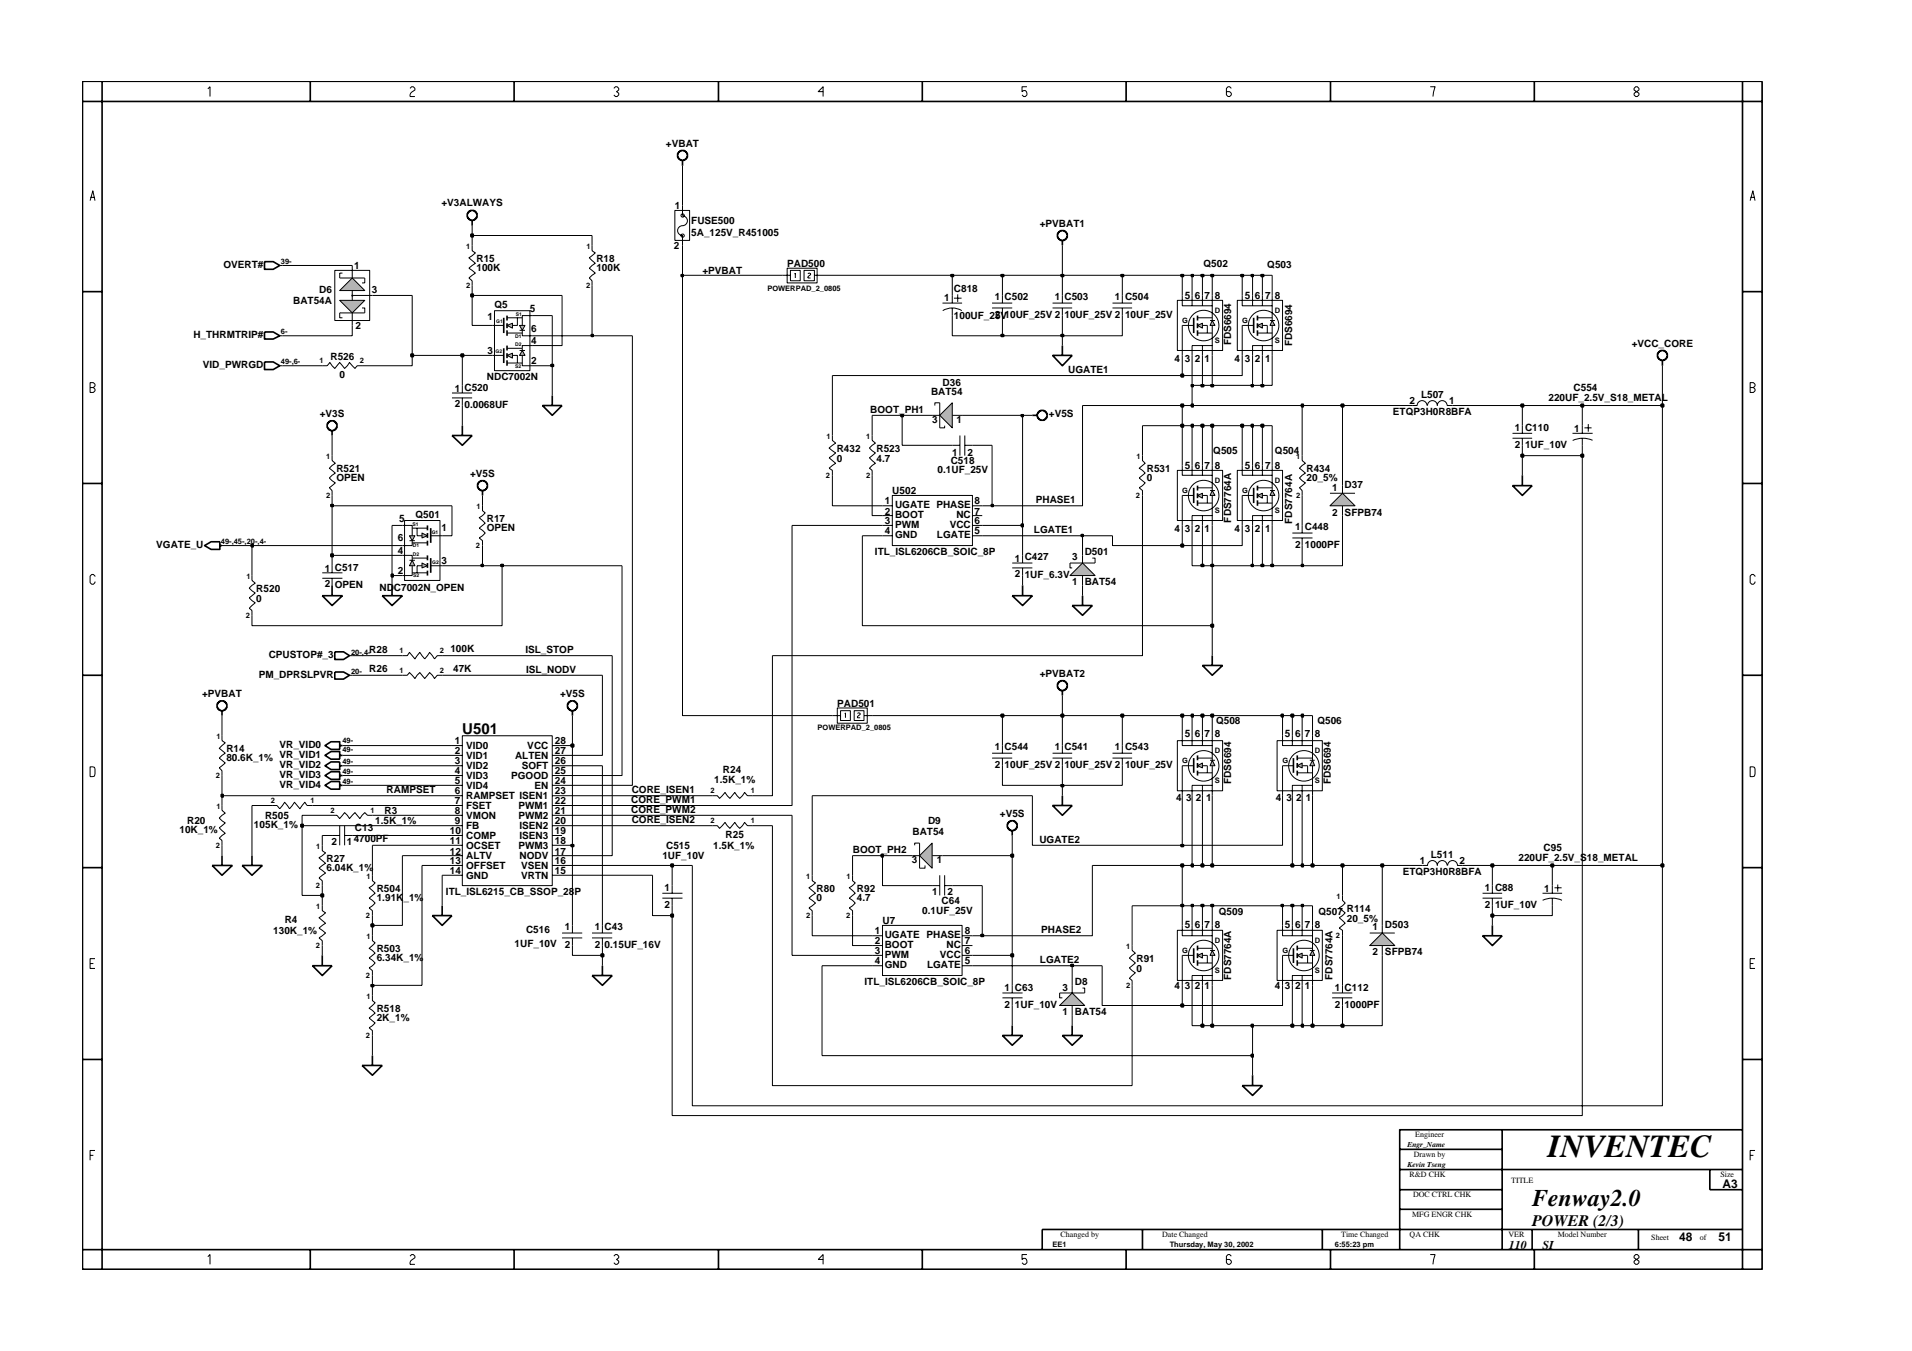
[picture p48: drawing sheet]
<svg xmlns="http://www.w3.org/2000/svg" width="297mm" height="210mm" viewBox="0 0 297 210" stroke-linecap="round" stroke-linejoin="round" font-family="sans-serif">
<defs><g id="words">
<text font-size="5" x="240.5" y="179.7">INVENTEC</text>
<text font-size="3.7" x="238" y="187.3">Fenway2.0</text>
<text font-size="2.5" x="238" y="190.4">POWER (2/3)</text>
<text font-size="2.3" x="71.8" y="114.1">U501</text>
<g font-size="1.9">
<text x="267.6" y="184.6">A3</text>
<text x="234.4" y="194.1">110</text>
<text x="239.6" y="194.1">SI</text>
<text x="260.9" y="192.9">48</text>
<text x="267" y="192.9">51</text>
</g>
<g font-size="1.6">
<text x="103.5" y="22.8">+VBAT</text>
<text x="68.6" y="32.1">+V3ALWAYS</text>
<text x="104.8" y="32.5">1</text>
<text x="107.4" y="34.8">FUSE500</text>
<text x="161.5" y="35.2">+PVBAT1</text>
<text x="34.7" y="41.6">OVERT#</text>
<text x="55" y="41.8">1</text>
<text x="74" y="40.7">R15</text>
<text x="92.7" y="40.7">R18</text>
<text x="104.7" y="38.7">2</text>
<text x="107.4" y="36.6">5A_125V_R451005</text>
<text x="122.3" y="41.4">PAD500</text>
<text x="187" y="41.4">Q502</text>
<text x="196.9" y="41.7">Q503</text>
<text x="45.5" y="47.3">BAT54A</text>
<text x="49.6" y="45.6">D6</text>
<text x="57.8" y="45.6">3</text>
<text x="74" y="42.2">100K</text>
<text x="76.8" y="47.9">Q5</text>
<text x="92.7" y="42.2">100K</text>
<text x="109.1" y="42.6">+PVBAT</text>
<text x="146.7" y="46.8">1</text>
<text x="148.2" y="45.4">C818</text>
<text x="154.5" y="46.7">1 C502</text>
<text x="163.9" y="46.7">1 C503</text>
<text x="173.2" y="46.7">1 C504</text>
<text x="184.1" y="46.5">5</text>
<text x="185.6" y="46.5">6</text>
<text x="187.1" y="46.5">7</text>
<text x="188.8" y="46.5">8</text>
<text x="193.4" y="46.5">5</text>
<text x="194.9" y="46.5">6</text>
<text x="196.5" y="46.5">7</text>
<text x="198.1" y="46.5">8</text>
<text x="30" y="52.5">H_THRMTRIP#</text>
<text x="55.2" y="51.2">2</text>
<text x="75.7" y="49.8">1</text>
<text x="82.3" y="48.4">5</text>
<text x="82.5" y="51.5">6</text>
<text x="82.5" y="53.5">4</text>
<text x="148.2" y="49.6">100UF_25V10UF_25V 2</text>
<text x="154.5" y="49.4">2</text>
<text x="165.4" y="49.4">10UF_25V 2</text>
<text x="174.8" y="49.4">10UF_25V</text>
<text x="191.2" y="53.7" transform="rotate(-90 191.2 53.7)">FDS6694</text>
<text x="200.7" y="53.8" transform="rotate(-90 200.7 53.8)">FDS6694</text>
<text x="253.5" y="53.8">+VCC_CORE</text>
<text x="31.5" y="57.1">VID_PWRGD</text>
<text x="51.3" y="56">R526</text>
<text x="52.8" y="58.8">0</text>
<text x="75.6" y="59.1">NDC7002N</text>
<text x="75.7" y="55">3</text>
<text x="82.5" y="56.6">2</text>
<text x="146.4" y="59.9">D36</text>
<text x="166" y="58">UGATE1</text>
<text x="182.5" y="56.2">4</text>
<text x="184.1" y="56.2">3</text>
<text x="185.6" y="56.2">2</text>
<text x="187.1" y="56.2">1</text>
<text x="191.8" y="56.2">4</text>
<text x="193.4" y="56.2">3</text>
<text x="194.9" y="56.2">2</text>
<text x="196.5" y="56.2">1</text>
<text x="49.7" y="64.8">+V3S</text>
<text x="70.6" y="60.9">1 C520</text>
<text x="70.6" y="63.2">2</text>
<text x="72.2" y="63.4">0.0068UF</text>
<text x="135.2" y="64.2">BOOT_PH1</text>
<text x="144.6" y="61.4">BAT54</text>
<text x="144.8" y="65.7">3</text>
<text x="148.6" y="65.7">1</text>
<text x="163" y="64.8">+V5S</text>
<text x="216.4" y="64.5">ETQP3H0R8BFA</text>
<text x="219" y="62.8">2</text>
<text x="220.8" y="61.8">L507</text>
<text x="225.1" y="62.8">1</text>
<text x="240.6" y="62.2">220UF_2.5V_S18_METAL</text>
<text x="244.5" y="60.7">C554</text>
<text x="130" y="70.2">R432</text>
<text x="130" y="71.7">0</text>
<text x="136.2" y="70.2">R523</text>
<text x="136.2" y="71.7">4.7</text>
<text x="147.9" y="70.8">1</text>
<text x="150.3" y="70.8">2</text>
<text x="188.5" y="70.5">Q505</text>
<text x="198.1" y="70.5">Q504</text>
<text x="235.3" y="66.9">1 C110</text>
<text x="235.3" y="69.6">2</text>
<text x="236.9" y="69.6">1UF_10V</text>
<text x="244.5" y="67.1">1</text>
<text x="52.3" y="73.3">R521</text>
<text x="52.3" y="74.8">OPEN</text>
<text x="73" y="74.1">+V5S</text>
<text x="138.6" y="76.8">U502</text>
<text x="145.7" y="73.5">0.1UF_25V</text>
<text x="147.7" y="72.1">C518</text>
<text x="178.2" y="73.3">R531</text>
<text x="178.2" y="74.8">0</text>
<text x="184.1" y="72.9">5</text>
<text x="185.6" y="72.9">6</text>
<text x="187.1" y="72.9">7</text>
<text x="188.8" y="72.9">8</text>
<text x="193.4" y="72.9">5</text>
<text x="194.9" y="72.9">6</text>
<text x="196.5" y="72.9">7</text>
<text x="198.1" y="72.9">8</text>
<text x="203" y="73.3">R434</text>
<text x="203" y="74.8">20_5%</text>
<text x="207" y="76.2">1</text>
<text x="208.9" y="75.8">D37</text>
<text x="62" y="81.1">5</text>
<text x="64.6" y="80.4">Q501</text>
<text x="68.6" y="82.4">1</text>
<text x="75.6" y="81">R17</text>
<text x="75.6" y="82.6">OPEN</text>
<text x="137.4" y="81.5">3</text>
<text x="137.4" y="78.3">1</text>
<text x="137.4" y="79.9">2</text>
<text x="137.4" y="83">4</text>
<text x="139.1" y="82">PWM</text>
<text x="139.1" y="78.9">UGATE PHASE</text>
<text x="139.1" y="80.5">BOOT</text>
<text x="139.1" y="83.6">GND</text>
<text x="145.6" y="83.6">LGATE</text>
<text x="147.5" y="82">VCC</text>
<text x="148.6" y="80.5">NC</text>
<text x="151.4" y="83">5</text>
<text x="151.4" y="79.9">7</text>
<text x="151.4" y="78.3">8</text>
<text x="151.4" y="81.5">6</text>
<text x="160.6" y="82.8">LGATE1</text>
<text x="160.9" y="78.1">PHASE1</text>
<text x="182.5" y="82.6">4</text>
<text x="184.1" y="82.6">3</text>
<text x="185.6" y="82.6">2</text>
<text x="187.1" y="82.6">1</text>
<text x="191.2" y="81.2" transform="rotate(-90 191.2 81.2)">FDS7764A</text>
<text x="191.8" y="82.6">4</text>
<text x="193.4" y="82.6">3</text>
<text x="194.9" y="82.6">2</text>
<text x="196.5" y="82.6">1</text>
<text x="200.7" y="81.4" transform="rotate(-90 200.7 81.4)">FDS7764A</text>
<text x="201.2" y="82.4">1 C448</text>
<text x="207" y="80.1">2 SFPB74</text>
<text x="24.3" y="85.2">VGATE_U</text>
<text x="50.5" y="88.8">1 C517</text>
<text x="61.8" y="84.1">6</text>
<text x="61.8" y="86.1">4</text>
<text x="61.8" y="89.3">2</text>
<text x="68.6" y="87.6">3</text>
<text x="135.9" y="86.3">ITL_ISL6206CB_SOIC_8P</text>
<text x="157.7" y="87.3">1 C427</text>
<text x="157.7" y="89.6">2</text>
<text x="159.2" y="89.8">1UF_6.3V</text>
<text x="166.6" y="87.1">3</text>
<text x="168.5" y="86.3">D501</text>
<text x="201.2" y="85.2">2</text>
<text x="202.7" y="85.2">1000PF</text>
<text x="39.8" y="93.5">0</text>
<text x="39.8" y="92">R520</text>
<text x="50.5" y="91.2">2 OPEN</text>
<text x="59" y="91.8">NDC7002N_OPEN</text>
<text x="166.6" y="90.9">1 BAT54</text>
<text x="57.4" y="101.4">R28</text>
<text x="70" y="101.3">100K</text>
<text x="81.6" y="101.4">ISL_STOP</text>
<text x="40.2" y="105.3">PM_DPRSLPVR</text>
<text x="41.7" y="102.3">CPUSTOP#_3</text>
<text x="57.4" y="104.4">R26</text>
<text x="70.4" y="104.4">47K</text>
<text x="81.7" y="104.6">ISL_NODV</text>
<text x="161.5" y="105.1">+PVBAT2</text>
<text x="31.4" y="108.3">+PVBAT</text>
<text x="87" y="108.3">+V5S</text>
<text x="130.1" y="109.8">PAD501</text>
<text x="188.9" y="112.5">Q508</text>
<text x="204.7" y="112.5">Q506</text>
<text x="35.2" y="116.8">R14</text>
<text x="35.2" y="118.3">80.6K_1%</text>
<text x="43.4" y="116.2">VR_VID0</text>
<text x="43.4" y="117.8">VR_VID1</text>
<text x="43.4" y="119.3">VR_VID2</text>
<text x="70.6" y="115.7">1</text>
<text x="70.6" y="117.2">2</text>
<text x="70.6" y="118.7">3</text>
<text x="72.4" y="116.4">VID0</text>
<text x="72.4" y="117.9">VID1</text>
<text x="72.4" y="119.5">VID2</text>
<text x="80" y="117.9">ALTEN</text>
<text x="81.1" y="119.5">SOFT</text>
<text x="81.9" y="116.4">VCC</text>
<text x="86.2" y="117.2">27</text>
<text x="86.2" y="118.7">26</text>
<text x="86.2" y="115.7">28</text>
<text x="154.5" y="116.6">1 C544</text>
<text x="154.5" y="119.3">2</text>
<text x="156.1" y="119.3">10UF_25V 2</text>
<text x="163.9" y="116.6">1 C541</text>
<text x="165.4" y="119.3">10UF_25V 2</text>
<text x="173.2" y="116.6">1 C543</text>
<text x="174.8" y="119.3">10UF_25V</text>
<text x="184.1" y="114.5">5</text>
<text x="185.6" y="114.5">6</text>
<text x="187.1" y="114.5">7</text>
<text x="188.8" y="114.5">8</text>
<text x="199.6" y="114.5">5</text>
<text x="201.2" y="114.5">6</text>
<text x="202.7" y="114.5">7</text>
<text x="204.2" y="114.5">8</text>
<text x="43.4" y="122.4">VR_VID4</text>
<text x="43.4" y="120.9">VR_VID3</text>
<text x="60.1" y="123.2">RAMPSET</text>
<text x="70.6" y="123.4">6</text>
<text x="70.6" y="120.3">4</text>
<text x="70.6" y="121.8">5</text>
<text x="70.6" y="125">7</text>
<text x="72.4" y="124.2">RAMPSET ISEN1</text>
<text x="72.4" y="121.1">VID3</text>
<text x="72.4" y="122.6">VID4</text>
<text x="72.4" y="125.7">FSET</text>
<text x="79.4" y="121.1">PGOOD</text>
<text x="80.5" y="125.7">PWM1</text>
<text x="83" y="122.6">EN</text>
<text x="86.2" y="121.8">24</text>
<text x="86.2" y="123.4">23</text>
<text x="86.2" y="120.3">25</text>
<text x="86.2" y="125">22</text>
<text x="98.1" y="124.8">CORE_PWM1</text>
<text x="98.1" y="123.2">CORE_ISEN1</text>
<text x="111" y="121.7">1.5K_1%</text>
<text x="112.3" y="120.1">R24</text>
<text x="182.7" y="124.4">4</text>
<text x="184.3" y="124.4">3</text>
<text x="185.8" y="124.4">2</text>
<text x="187.4" y="124.4">1</text>
<text x="191.2" y="121.8" transform="rotate(-90 191.2 121.8)">FDS6694</text>
<text x="198.2" y="124.4">4</text>
<text x="199.8" y="124.4">3</text>
<text x="201.4" y="124.4">2</text>
<text x="202.9" y="124.4">1</text>
<text x="206.7" y="121.8" transform="rotate(-90 206.7 121.8)">FDS6694</text>
<text x="27.9" y="129.5">10K_1%</text>
<text x="29.1" y="128">R20</text>
<text x="39.5" y="128.6">105K_1%</text>
<text x="41.2" y="127.3">R505</text>
<text x="51.5" y="131.3">2</text>
<text x="53.9" y="131.3">1</text>
<text x="55" y="130.8">4700PF</text>
<text x="55.1" y="129.2">C13</text>
<text x="58.3" y="128">1.5K_1%</text>
<text x="59.7" y="126.5">R3</text>
<text x="69.9" y="129.6">10</text>
<text x="69.9" y="131.2">11</text>
<text x="70.6" y="126.5">8</text>
<text x="70.6" y="128">9</text>
<text x="72.4" y="127.2">VMON</text>
<text x="72.4" y="130.4">COMP</text>
<text x="72.4" y="131.9">OCSET</text>
<text x="72.4" y="128.9">FB</text>
<text x="80.5" y="127.2">PWM2</text>
<text x="80.5" y="131.9">PWM3</text>
<text x="80.7" y="128.9">ISEN2</text>
<text x="80.7" y="130.4">ISEN3</text>
<text x="86.2" y="126.5">21</text>
<text x="86.2" y="131.2">18</text>
<text x="86.2" y="128">20</text>
<text x="86.2" y="129.6">19</text>
<text x="98.1" y="126.3">CORE_PWM2</text>
<text x="98.1" y="127.8">CORE_ISEN2</text>
<text x="103.5" y="131.9">C515</text>
<text x="110.8" y="131.9">1.5K_1%</text>
<text x="112.7" y="130.2">R25</text>
<text x="141.8" y="129.8">BAT54</text>
<text x="144.2" y="128.1">D9</text>
<text x="155.3" y="126.9">+V5S</text>
<text x="161.5" y="131">UGATE2</text>
<text x="50.7" y="133.9">R27</text>
<text x="50.7" y="135.4">6.04K_1%</text>
<text x="69.9" y="132.8">12</text>
<text x="69.9" y="134.3">13</text>
<text x="69.9" y="135.8">14</text>
<text x="72.4" y="133.5">ALTV</text>
<text x="72.4" y="135">OFFSET</text>
<text x="72.4" y="136.6">GND</text>
<text x="80.7" y="133.5">NODV</text>
<text x="81" y="135">VSEN</text>
<text x="81" y="136.6">VRTN</text>
<text x="86.2" y="135.8">15</text>
<text x="86.2" y="134.3">16</text>
<text x="86.2" y="132.8">17</text>
<text x="102.9" y="133.5">1UF_10V</text>
<text x="132.5" y="132.5">BOOT_PH2</text>
<text x="141.7" y="134.1">3</text>
<text x="145.6" y="134.1">1</text>
<text x="217.9" y="136">ETQP3H0R8BFA</text>
<text x="220.6" y="134.3">1</text>
<text x="222.3" y="133.3">L511</text>
<text x="226.8" y="134.3">2</text>
<text x="235.9" y="133.7">220UF_2.5V_S18_METAL</text>
<text x="239.8" y="132.2">C95</text>
<text x="44.2" y="143.4">R4</text>
<text x="58.5" y="140.1">1.91K_1%</text>
<text x="58.5" y="138.5">R504</text>
<text x="69.3" y="139.1">ITL_ISL6215_CB_SSOP_28P</text>
<text x="103.2" y="138.4">1</text>
<text x="103.2" y="141.1">2</text>
<text x="126.9" y="138.5">R80</text>
<text x="126.9" y="140.1">0</text>
<text x="133.1" y="140.1">4.7</text>
<text x="133.1" y="138.5">R92</text>
<text x="137.1" y="143.6">U7</text>
<text x="143.3" y="142">0.1UF_25V</text>
<text x="144.8" y="139.1">1</text>
<text x="146.3" y="140.4">C64</text>
<text x="147.2" y="139.1">2</text>
<text x="189.3" y="142.1">Q509</text>
<text x="204.8" y="142.1">Q507</text>
<text x="209.2" y="143.2">20_5%</text>
<text x="209.2" y="141.7">R114</text>
<text x="230.7" y="138.4">1 C88</text>
<text x="230.7" y="141.1">2</text>
<text x="232.3" y="141.1">1UF_10V</text>
<text x="239.9" y="138.5">1</text>
<text x="42.4" y="145.1">130K_1%</text>
<text x="58.5" y="147.8">R503</text>
<text x="58.5" y="149.4">6.34K_1%</text>
<text x="80" y="147.1">1UF_10V</text>
<text x="81.7" y="145">C516</text>
<text x="87.7" y="144.5">1</text>
<text x="87.7" y="147.3">2</text>
<text x="92.4" y="144.5">1 C43</text>
<text x="92.4" y="147.3">2</text>
<text x="93.9" y="147.3">0.15UF_16V</text>
<text x="135.9" y="146.7">2</text>
<text x="135.9" y="149.8">4</text>
<text x="135.9" y="148.3">3</text>
<text x="135.9" y="145.1">1</text>
<text x="137.4" y="147.3">BOOT</text>
<text x="137.4" y="148.8">PWM</text>
<text x="137.4" y="145.7">UGATE PHASE</text>
<text x="146" y="148.8">VCC</text>
<text x="147.1" y="147.3">NC</text>
<text x="149.9" y="149.8">5</text>
<text x="149.9" y="146.7">7</text>
<text x="149.9" y="145.1">8</text>
<text x="149.9" y="148.3">6</text>
<text x="161.6" y="149.6">LGATE2</text>
<text x="161.8" y="144.9">PHASE2</text>
<text x="176.6" y="149.5">R91</text>
<text x="184.1" y="144.2">5</text>
<text x="185.6" y="144.2">6</text>
<text x="187.1" y="144.2">7</text>
<text x="188.8" y="144.2">8</text>
<text x="199.6" y="144.2">5</text>
<text x="201.2" y="144.2">6</text>
<text x="202.7" y="144.2">7</text>
<text x="204.2" y="144.2">8</text>
<text x="213.2" y="148.4">2</text>
<text x="213.2" y="144.5">1 D503</text>
<text x="215.2" y="148.4">SFPB74</text>
<text x="134.3" y="153.1">ITL_ISL6206CB_SOIC_8P</text>
<text x="137.4" y="150.4">GND</text>
<text x="144" y="150.4">LGATE</text>
<text x="156.1" y="153.9">1 C63</text>
<text x="165" y="153.9">3</text>
<text x="167" y="153.1">D8</text>
<text x="176.6" y="151">0</text>
<text x="182.5" y="153.7">4</text>
<text x="184.1" y="153.7">3</text>
<text x="185.6" y="153.7">2</text>
<text x="187.1" y="153.7">1</text>
<text x="191.2" y="152.2" transform="rotate(-90 191.2 152.2)">FDS7764A</text>
<text x="198.1" y="153.7">4</text>
<text x="199.6" y="153.7">3</text>
<text x="201.2" y="153.7">2</text>
<text x="202.7" y="153.7">1</text>
<text x="207" y="152.2" transform="rotate(-90 207 152.2)">FDS7764A</text>
<text x="207.4" y="153.9">1 C112</text>
<text x="58.5" y="158.7">2K_1%</text>
<text x="58.5" y="157.2">R518</text>
<text x="156.1" y="156.6">2</text>
<text x="157.7" y="156.6">1UF_10V</text>
<text x="165" y="157.7">1 BAT54</text>
<text x="207.4" y="156.6">2</text>
<text x="208.9" y="156.6">1000PF</text>
</g>
<g font-size="1.2">
<text x="43.6" y="41.1">39-</text>
<text x="72.4" y="38.7">1</text>
<text x="91.1" y="38.7">1</text>
<text x="72.4" y="44.7">2</text>
<text x="91" y="44.7">2</text>
<text x="119.2" y="45.1">POWERPAD_2_0805</text>
<text x="43.6" y="51.9">6-</text>
<text x="183.7" y="50.2">G</text>
<text x="188.8" y="53.4">S</text>
<text x="188.8" y="48.7">D</text>
<text x="193" y="50.2">G</text>
<text x="198.1" y="53.4">S</text>
<text x="198.1" y="48.7">D</text>
<text x="43.6" y="56.6">49-,6-</text>
<text x="49.6" y="56.4">1</text>
<text x="55.9" y="56.4">2</text>
<text x="50.7" y="71.3">1</text>
<text x="128.4" y="68.2">1</text>
<text x="134.6" y="68.2">1</text>
<text x="176.6" y="71.3">1</text>
<text x="201.4" y="71.3">1</text>
<text x="50.7" y="77.4">2</text>
<text x="128.3" y="74.3">2</text>
<text x="134.6" y="74.3">2</text>
<text x="176.5" y="77.4">2</text>
<text x="183.7" y="76.6">G</text>
<text x="188.8" y="75.1">D</text>
<text x="193" y="76.6">G</text>
<text x="198.1" y="75.1">D</text>
<text x="201.4" y="77.4">2</text>
<text x="74" y="79.1">1</text>
<text x="188.8" y="79.8">S</text>
<text x="198.1" y="79.8">S</text>
<text x="34.3" y="84.6">49-,45-,20-,4-</text>
<text x="38.3" y="89.9">1</text>
<text x="73.9" y="85.2">2</text>
<text x="38.2" y="96">2</text>
<text x="54.6" y="101.7">20-,4-</text>
<text x="62.1" y="101.4">1</text>
<text x="68.4" y="101.4">2</text>
<text x="54.6" y="104.7">20-</text>
<text x="62.1" y="104.6">1</text>
<text x="68.4" y="104.6">2</text>
<text x="127" y="113.5">POWERPAD_2_0805</text>
<text x="33.6" y="114.8">1</text>
<text x="53.2" y="116.9">49-</text>
<text x="53.2" y="118.7">49-</text>
<text x="53.2" y="115.5">49-</text>
<text x="183.7" y="118.6">G</text>
<text x="188.8" y="117">D</text>
<text x="199.2" y="118.6">G</text>
<text x="204.2" y="117">D</text>
<text x="33.6" y="120.9">2</text>
<text x="33.6" y="125.7">1</text>
<text x="42.1" y="124.7">2</text>
<text x="48.2" y="124.7">1</text>
<text x="53.2" y="121.8">49-</text>
<text x="53.2" y="120.3">49-</text>
<text x="110.4" y="123.2">2</text>
<text x="116.6" y="123.2">1</text>
<text x="188.8" y="121.7">S</text>
<text x="204.2" y="121.7">S</text>
<text x="33.6" y="131.8">2</text>
<text x="49.1" y="131.9">1</text>
<text x="51.4" y="126.3">2</text>
<text x="57.5" y="126.3">1</text>
<text x="110.4" y="127.9">2</text>
<text x="116.6" y="127.9">1</text>
<text x="49.1" y="137.9">2</text>
<text x="56.9" y="136.6">1</text>
<text x="125.3" y="136.6">1</text>
<text x="131.5" y="136.6">1</text>
<text x="49.1" y="141.2">1</text>
<text x="56.8" y="142.6">2</text>
<text x="125.3" y="142.6">2</text>
<text x="131.4" y="142.6">2</text>
<text x="207.6" y="139.7">1</text>
<text x="49.1" y="147.3">2</text>
<text x="56.9" y="145.9">1</text>
<text x="174.9" y="147.4">1</text>
<text x="183.7" y="148.1">G</text>
<text x="188.8" y="146.6">D</text>
<text x="199.2" y="148.1">G</text>
<text x="204.2" y="146.6">D</text>
<text x="207.5" y="145.7">2</text>
<text x="56.8" y="152">2</text>
<text x="56.9" y="155.2">1</text>
<text x="174.9" y="153.5">2</text>
<text x="188.8" y="151.2">S</text>
<text x="204.2" y="151.2">S</text>
<text x="56.8" y="161.3">2</text>
<text x="218.6" y="178.2">Engr_Name</text>
<text x="219.6" y="179.8">Drawn by</text>
<text x="219.9" y="176.7">Engineer</text>
<text x="218.6" y="181.3">Kevin Tseng</text>
<text x="219" y="182.9">R&amp;D CHK</text>
<text x="234.8" y="183.8">TITLE</text>
<text x="267.3" y="182.9">Size</text>
<text x="219.4" y="189.2">MFG ENGR CHK</text>
<text x="219.5" y="186">DOC CTRL CHK</text>
<text x="163.5" y="193.7">EE1</text>
<text x="164.8" y="192.2">Changed by</text>
<text x="180.6" y="192.2">Date Changed</text>
<text x="181.7" y="193.7">Thursday, May 30, 2002</text>
<text x="207.4" y="193.7">6:55:23 pm</text>
<text x="208.4" y="192.2">Time Changed</text>
<text x="219" y="192.2">QA CHK</text>
<text x="234.3" y="192.2">VER</text>
<text x="242" y="192.2">Model Number</text>
<text x="256.5" y="192.7">Sheet</text>
<text x="264.1" y="192.7">of</text>
</g>
<g font-size=".8">
<text x="77.1" y="50.3">G1</text>
<text x="80" y="52.5">D1</text>
<text x="80" y="53.8">D2</text>
<text x="80.1" y="49.2">S1</text>
<text x="77" y="54.9">G2</text>
<text x="80" y="57.1">S2</text>
<text x="64.1" y="81.7">S1</text>
<text x="67.1" y="82.9">G1</text>
<text x="64.1" y="85.1">D1</text>
<text x="64.1" y="86.4">D2</text>
<text x="64.2" y="89.7">S2</text>
<text x="67.1" y="87.6">G2</text>
</g>
</g></defs>
<path d="M52 104.4h1.4l.9 .5-.9 .6h-1.4zM185.4 147.3v2.3M193 168.7h3.1l-1.5 1.5zM194.6 167.1v1.6" fill="none" stroke="#000" stroke-width=".25"/>
<g fill="none" stroke="#000" stroke-width=".16">
<path d="M121.5 42.8h1.3M122.3 41.7h4.6v2.3h-4.6zM122.8 42h1.5v1.6h-1.5zM123.5 42.6l.1-.2v.8M124.9 42h1.6v1.6h-1.6zM125.5 42.5l.2-.1 .2 .1v.2l-.4 .3v.2h.4M126.5 42.8h1.2M154.1 47.1h3.2M154.1 47.9h3.2M155.7 45.9v1.2M155.7 47.9v1.1M177.5 70.8v.8l.4 .4-.9 .7 .9 .8-.9 .8 .9 .7-.9 .8 .5 .4v.8"/>
<path d="M54.3 104.9h.4M154.1 117h3.2M154.1 117.8h3.2M155.7 115.8v1.2M155.7 117.8v1.2M51.6 129.8h1.2M52.8 128.3v3M53.5 129.8h1.2M53.5 128.3v3M239.6 138.8h3.1M239.7 139.9a3.6 3.6 0 0 1 3 0M241.2 137.6v1.2"/>
<path d="M241.2 139.5v1.2M241.5 137.9h1.1M242 137.4v1.1M57.9 145.4v.7l.4 .4-1 .8 1 .8-1 .8 1 .7-1 .8 .6 .4v.8M183.7 148.4h1.7"/>
</g>
<path d="M188.3 147.7l.5 .7h-.8z" fill-rule="evenodd" fill="#b3b3b3" stroke="#000" stroke-width=".16"/>
<path d="M188 147.7h.8" fill="none" stroke="#000" stroke-width=".16"/>
<path d="M186 148.4l.8-.3v.8z" fill-rule="evenodd" fill="#b3b3b3" stroke="#000" stroke-width=".16"/>
<path d="M88.3 109.2l.2-.1a.55 .55 0 0 1 .9 0l.3 .3v.5l-.5 .5h-.5l-.4-.3-.1-.2zM88.9 110.4v.8M50.5 122l.9-.6h1.4v1.2h-1.4zM52.8 122h.4M157.3 159.4v1.5M186 146.9v.8M186 148.1v.8M186 149.2v.8M155.7 160.9h3.2l-1.6 1.5z" fill="none" stroke="#000" stroke-width=".25"/>
<g fill="none" stroke="#000" stroke-width=".16">
<path d="M163.5 47.1h3.1M163.5 47.9h3.1M165 45.9v1.2M165 47.9v1.1M219.4 63h.8a.76 .76 0 0 1 .7-.8 .76 .76 0 0 1 .8 .8M221.8 63a.76 .76 0 0 1 .7-.8 .76 .76 0 0 1 .8 .8 .76 .76 0 0 1 .8-.8 .76 .76 0 0 1 .7 .8h.9M172.8 117h3.1M172.8 117.8h3.1M174.4 115.8v1.2M174.4 117.8v1.2M182.9 144.5h7v7.8h-7zM183.7 143.8v1.6h4.6"/>
<path d="M183.7 148.4v4.7M185.2 143.8v1.6M186 149.6h2.3M186 147.3h2.3M186.8 148.4h.8v1.2M186.8 143.8v1.6M186.8 151.6v1.5M188.3 143.8v3.9M188.3 148.4v4.7M188.3 151.6h-3.1v1.5"/>
<circle cx="187" cy="148.5" r="2.37"/>
</g>
<g fill="#b3b3b3" stroke="#000" stroke-width=".16">
<path d="M52.8 46.7h3.9l-2 1.9z" fill-rule="evenodd"/>
<path d="M52.8 45.1l1.9-1.9 2 1.9z" fill-rule="evenodd"/>
</g>
<path d="M52.8 43.2h3.9M52.8 48.6h3.9M54.7 45.9h3.2" fill="none" stroke="#000" stroke-width=".16"/>
<circle cx="54.7" cy="45.9" r=".08" fill="#b3b3b3" stroke="#000" stroke-width=".16"/>
<g fill="none" stroke="#000" stroke-width=".16">
<path d="M92 38.1v.9l.5 .3-.9 .8 .9 .8-.9 .8 .9 .7-.9 .8 .4 .4v.8M52 42h5.4v7.8h-5.4zM52.8 48.6v.8h.4M53.2 42.4h-.4v.8M54.7 41.2v2M54.7 45.1v1.6M54.7 48.6v2M56.2 47.9h.5v.7M56.7 43.2v.8h-.5M137.1 78.6h1.5M138.6 77h12.5v7.8h-12.5zM147.9 69.2h1.2"/>
<path d="M149.1 67.7v3.1M149.9 69.2h1.2M149.9 67.7v3.1M151.1 78.6h1.5M137.1 80.1h1.5M137.1 81.6h1.5M137.1 83.2h1.5M151.1 80.1h1.5M151.1 81.6h1.5M151.1 83.2h1.5M141.8 132.9h1.1M142.9 131v3.9"/>
<path d="M144.8 132.9h1.6M208.6 139.1v.8l.4 .4-.9 .8 .9 .7-.9 .8 .9 .8-.9 .8 .5 .3v.9"/>
</g>
<path d="M105.4 23.7l.2-.1a.55 .55 0 0 1 .9 0l.3 .3v.5l-.5 .5h-.5l-.4-.3-.1-.2zM106 24.9v.9M50.5 117.4l.9-.6h1.4v1.2h-1.4zM52.8 117.4h.4M37.6 134.5h3.2l-1.7 1.5zM39.1 132.9v1.6" fill="none" stroke="#000" stroke-width=".25"/>
<path d="M142.9 132.9l1.9-1.9v3.9z" fill-rule="evenodd" fill="#b3b3b3" stroke="#000" stroke-width=".16"/>
<path d="M142.9 131h-.8v.3M143.7 134.5v.4h-.8M212.8 145h3.9M214.7 143.8v1.2M214.7 146.9v1.5" fill="none" stroke="#000" stroke-width=".16"/>
<path d="M212.8 146.9l1.9-1.9 2 1.9z" fill-rule="evenodd" fill="#b3b3b3" stroke="#000" stroke-width=".16"/>
<path d="M157.3 92.6h3.1l-1.5 1.5zM158.9 90.9v1.7M200.9 117.8v2.3" fill="none" stroke="#000" stroke-width=".25"/>
<path d="M71.8 59.9v1.2M70.2 61.1h3.1M70.2 61.8h3.1M71.8 61.8v1.2M34.5 114.3v.8l.5 .3-.9 .9 .9 .7-.9 .8 .9 .7-.9 .8 .4 .4v.8M199.2 119h1.7" fill="none" stroke="#000" stroke-width=".16"/>
<path d="M203.9 118.1l.3 .9h-.7z" fill-rule="evenodd" fill="#b3b3b3" stroke="#000" stroke-width=".16"/>
<path d="M203.5 118.1h.7" fill="none" stroke="#000" stroke-width=".16"/>
<path d="M201.5 119l.8-.5v.8z" fill-rule="evenodd" fill="#b3b3b3" stroke="#000" stroke-width=".16"/>
<path d="M74.3 75l.2-.1a.55 .55 0 0 1 1 0l.2 .3v.5l-.5 .5h-.5l-.4-.3-.1-.2zM75 76.2v.8M185.4 75.8v2.4M201.5 117.4v.7M201.5 118.5v.8M201.5 119.7v.8" fill="none" stroke="#000" stroke-width=".25"/>
<g fill="none" stroke="#000" stroke-width=".16">
<path d="M183.7 77h1.7M198.4 115.1h7v7.8h-7zM199.2 114.3v1.5h4.7M199.2 119v4.6M200.8 114.3v1.5M201.5 117.8h2.4M202.3 119h.8v1.1M202.3 114.3v1.5M203.9 114.3v3.8M203.9 119v4.6M50.1 131.3v.9l.5 .3-1 .8 1 .8-1 .8 1 .8-1 .7 .5 .4v.8M201.5 120.1h2.4"/>
<path d="M202.3 122v1.6M203.9 122h-3.1v1.6"/>
<circle cx="202.6" cy="119" r="2.37"/>
</g>
<path d="M188.3 76.2l.5 .8h-.8z" fill-rule="evenodd" fill="#b3b3b3" stroke="#000" stroke-width=".16"/>
<path d="M188 76.2h.8" fill="none" stroke="#000" stroke-width=".16"/>
<path d="M186 77l.8-.4v.8z" fill-rule="evenodd" fill="#b3b3b3" stroke="#000" stroke-width=".16"/>
<path d="M194.8 49.4v2.3M186 75.5v.7M186 76.6v.8M186 77.7v.9" fill="none" stroke="#000" stroke-width=".25"/>
<g fill="none" stroke="#000" stroke-width=".16">
<path d="M193 50.6h1.8M182.9 73.1h7v7.8h-7zM183.7 72.3v1.5h4.6M183.7 77v4.6M185.2 72.3v1.5M186 78.2h2.3M186 75.8h2.3M186.8 77h.8v1.2M186.8 72.3v1.5M188.3 72.3v3.9M188.3 77v4.6M186.8 80.1v1.5"/>
<path d="M188.3 80.1h-3.1v1.5"/>
<circle cx="187" cy="77" r="2.37"/>
</g>
<path d="M197.6 49.8l.5 .8h-.8z" fill-rule="evenodd" fill="#b3b3b3" stroke="#000" stroke-width=".16"/>
<path d="M197.3 49.8h.8" fill="none" stroke="#000" stroke-width=".16"/>
<path d="M195.4 50.6l.7-.4v.8z" fill-rule="evenodd" fill="#b3b3b3" stroke="#000" stroke-width=".16"/>
<path d="M78.3 54.1v2.3M195.4 49v.8M195.4 50.2v.8M195.4 51.3v.9M50.5 119l.9-.6h1.4v1.2h-1.4zM52.8 119h.4M33 134.5h3.1l-1.6 1.5zM34.5 132.9v1.6" fill="none" stroke="#000" stroke-width=".25"/>
<g fill="none" stroke="#000" stroke-width=".16">
<path d="M76.5 55.2h1.8M192.2 46.7h7v7.8h-7zM193 45.9v1.6h4.6M193 50.6v4.6M194.6 45.9v1.6M195.4 51.7h2.2M195.4 49.4h2.2M196.1 50.6h.8v1.1M196.1 45.9v1.6M196.1 53.7v1.5M197.6 45.9v3.9M197.6 50.6v4.6"/>
<path d="M197.6 53.7h-3v1.5M51.6 126.7h.8l.4 .5 .7-.9 .8 .9 .8-.9 .8 .9 .8-.9 .4 .4h.8M57.9 136v.8l.4 .4-1 .7 1 .9-1 .7 1 .8-1 .8 .6 .4v.8M230.3 138.8h3.1M230.3 139.5h3.1M231.8 137.6v1.2M231.8 139.5v1.2"/>
<circle cx="196.3" cy="50.6" r="2.37"/>
</g>
<path d="M81.1 54.5l.5 .7h-.9z" fill-rule="evenodd" fill="#b3b3b3" stroke="#000" stroke-width=".16"/>
<path d="M80.7 54.5h.9" fill="none" stroke="#000" stroke-width=".16"/>
<path d="M78.8 55.2l.8-.3v.7z" fill-rule="evenodd" fill="#b3b3b3" stroke="#000" stroke-width=".16"/>
<path d="M78.3 49.4v2.3M78.8 53.7v.8M78.8 54.9v.7M78.8 56v.8" fill="none" stroke="#000" stroke-width=".25"/>
<path d="M76.5 50.6h1.8M78.8 56.4h2.3M78.8 54.1h2.3M79.6 55.2h.8v1.2M81.1 55.2v1.6h1.6M82.7 53.7h-1.6v.8" fill="none" stroke="#000" stroke-width=".16"/>
<path d="M80.7 50.6h.9l-.5 .7z" fill-rule="evenodd" fill="#b3b3b3" stroke="#000" stroke-width=".16"/>
<path d="M80.7 51.3h.9" fill="none" stroke="#000" stroke-width=".16"/>
<path d="M78.8 50.6l.8-.4v.8z" fill-rule="evenodd" fill="#b3b3b3" stroke="#000" stroke-width=".16"/>
<path d="M78.8 49v.8M78.8 50.2v.8M78.8 51.3v.9M50.1 92.6h3.1l-1.6 1.5zM51.6 90.9v1.7M59.4 92.6h3.1l-1.6 1.5zM60.9 90.9v1.7M185.4 117.8v2.3" fill="none" stroke="#000" stroke-width=".25"/>
<path d="M73.3 38.1v.9l.6 .3-1.1 .8 1.1 .8-1.1 .8 1.1 .7-1.1 .8 .5 .4v.8M76.8 48.3h5.5v9.3h-5.5zM78.8 49.4h2.3M78.8 51.7h2.3M80.4 49.4v1.2h-.8M81.1 51.3v.9h1.6M82.7 49h-1.6v1.6M183.7 119h1.7" fill="none" stroke="#000" stroke-width=".16"/>
<path d="M188.3 118.1l.5 .9h-.8z" fill-rule="evenodd" fill="#b3b3b3" stroke="#000" stroke-width=".16"/>
<path d="M188 118.1h.8" fill="none" stroke="#000" stroke-width=".16"/>
<path d="M186 119l.8-.5v.8z" fill-rule="evenodd" fill="#b3b3b3" stroke="#000" stroke-width=".16"/>
<g fill="none" stroke="#000" stroke-width=".25">
<path d="M41.1 51.6h1.3l1.1 .6-1.1 .5h-1.3zM41.1 56.2h1.3l1.1 .6-1.1 .6h-1.3zM41.1 40.7h1.3l1.1 .5-1.1 .6h-1.3zM163.5 55.2h3.1l-1.6 1.6zM165 53.7v1.5M185.4 49.4v2.3M70.2 67.7h3.1l-1.5 1.5zM71.8 66.1v1.6M84.3 63h3l-1.5 1.5zM85.8 61.5v1.5M186 117.4v.7M186 118.5v.8"/>
<path d="M186 119.7v.8M50.5 120.5l.9-.6h1.4v1.2h-1.4zM52.8 120.5h.4M48.5 150h3.1l-1.5 1.6zM50.1 148.4v1.6"/>
</g>
<g fill="none" stroke="#000" stroke-width=".16">
<path d="M104.8 32.7h2.3v4.7h-2.3zM106 33.5a.76 .76 0 0 1 .8 .8 .76 .76 0 0 1-.8 .8 .76 .76 0 0 0-.7 .7 .76 .76 0 0 0 .7 .8v1.5M106 31.9v1.6M43.5 52.2h.4M43.5 56.8h.4M43.5 41.2h.4M50.1 56.8h.7l.5-.5 .7 .9 .8-.9 .7 .9 .8-.9 .8 .9 .4-.4h.7M183.7 50.6h1.7M200.8 82.8h3.1M200.8 83.6h3.1M202.3 81.6v1.2M202.3 83.6v1.2"/>
<path d="M129.3 111.2h1.3M130.1 110h4.6v2.4h-4.6zM130.6 110.4h1.5v1.5h-1.5zM131.3 110.9v-.1v.7M132.7 110.4h1.5v1.5h-1.5zM133.2 110.8h.2h.2v.2l-.4 .4v.1h.4M134.2 111.2h1.3M182.9 115.1h7v7.8h-7zM183.7 114.3v1.5h4.6M183.7 119v4.6M185.2 114.3v1.5M186 117.8h2.3"/>
<path d="M186.8 119h.8v1.1M186.8 114.3v1.5M188.3 114.3v3.8M188.3 119v4.6M34.5 125.2v.7l.5 .4-.9 .8 .9 .8-.9 .7 .9 .9-.9 .7 .4 .4v.7M102.9 138.8h3.1M102.9 139.5h3.1M104.4 137.6v1.2M104.4 139.5v1.2M132.4 136v.8l.5 .4-1 .7 1 .9-1 .7 1 .8-1 .8 .5 .4v.8M144.8 137.6h1.2M146 136v3.1"/>
<path d="M146.8 137.6h1.1M146.8 136v3.1M186 120.1h2.3M186.8 122v1.6M188.3 122h-3.1v1.6M50.1 140.7v.8l.5 .3-1 .8 1 .8-1 .8 1 .8-1 .7 .5 .4v.8M57.9 154.7v.8l.4 .3-1 .8 1 .8-1 .8 1 .7-1 .8 .6 .4v.8M87.3 145h3.2M87.3 145.7h3.2M88.9 143.8v1.2M88.9 145.7v1.2M92 145h3.1"/>
<path d="M92 145.7h3.1M93.6 143.8v1.2M93.6 145.7v1.2M175.9 146.9v.8l.5 .4-.9 .8 .9 .7-.9 .8 .9 .7-.9 .9 .4 .3v.8"/>
<circle cx="106.1" cy="33.5" r=".25"/>
<circle cx="106.1" cy="36.6" r=".25"/>
<circle cx="187" cy="119" r="2.37"/>
</g>
<path d="M188.3 49.8l.5 .8h-.8z" fill-rule="evenodd" fill="#b3b3b3" stroke="#000" stroke-width=".16"/>
<path d="M188 49.8h.8" fill="none" stroke="#000" stroke-width=".16"/>
<path d="M186 50.6l.8-.4v.8z" fill-rule="evenodd" fill="#b3b3b3" stroke="#000" stroke-width=".16"/>
<path d="M186 49v.8M186 50.2v.8M186 51.3v.9M160.4 64.5h.7M161.4 63.9h.1a.55 .55 0 0 1 .9 .1l.3 .3-.1 .7-.4 .3h-.5l-.6-.5v-.5zM31.8 84.8l1-.6h1.3v1.2h-1.3zM34.1 84.8h.4M34.1 109l.6-.1 .5 .3v.7l-.3 .4-.7 .1-.4-.3-.1-.7zM34.5 110.4v.8" fill="none" stroke="#000" stroke-width=".25"/>
<g fill="none" stroke="#000" stroke-width=".16">
<path d="M172.8 47.1h3.1M172.8 47.9h3.1M174.4 45.9v1.2M174.4 47.9v1.1M182.9 46.7h7v7.8h-7zM183.7 45.9v1.6h4.6M183.7 50.6v4.6M185.2 45.9v1.6M186 51.7h2.3M186 49.4h2.3M186.8 50.6h.8v1.1M186.8 45.9v1.6"/>
<path d="M186.8 53.7v1.5M188.3 45.9v3.9M188.3 50.6v4.6M188.3 53.7h-3.1v1.5M129.3 67.7v.7l.5 .4-1 .8 1 .8-1 .7 1 .9-1 .7 .5 .4v.7M206.6 76.6h3.9M208.6 75.5v1.1M208.6 78.6v1.5M126.2 136v.8l.5 .4-1 .7 1 .9-1 .7 1 .8-1 .8 .5 .4v.8"/>
<circle cx="187" cy="50.6" r="2.37"/>
</g>
<path d="M208.6 76.6l1.9 2h-3.9z" fill-rule="evenodd" fill="#b3b3b3" stroke="#000" stroke-width=".16"/>
<path d="M157.3 87.5h3.1M157.3 88.2h3.1M158.9 86.3v1.2M158.9 88.2v1.2M166.2 87.5h3.9M168.2 86.3v1.2M168.2 89.4v1.5M110.7 128.3h.7l.4 .4 .8-.9 .8 .9 .8-.9 .7 .9 .8-.9 .4 .5h.8" fill="none" stroke="#000" stroke-width=".16"/>
<path d="M168.2 87.5l1.9 1.9h-3.9z" fill-rule="evenodd" fill="#b3b3b3" stroke="#000" stroke-width=".16"/>
<path d="M66.9 87.9h1.8M166.2 87.5v.7h.4M169.7 86.7h.4v.8" fill="none" stroke="#000" stroke-width=".16"/>
<path d="M66.9 86.7v2.3" fill="none" stroke="#000" stroke-width=".25"/>
<path d="M64 87.1l.5 .8h-.9z" fill-rule="evenodd" fill="#b3b3b3" stroke="#000" stroke-width=".16"/>
<path d="M63.6 87.1h.9" fill="none" stroke="#000" stroke-width=".16"/>
<path d="M65.6 87.5l.8 .4-.8 .3z" fill-rule="evenodd" fill="#b3b3b3" stroke="#000" stroke-width=".16"/>
<path d="M66.4 86.3v.8M66.4 87.5v.7M66.4 88.7v.7M66.9 82.1v2.2" fill="none" stroke="#000" stroke-width=".25"/>
<path d="M62.5 86.3h1.5v.8M64 89h2.4M64 86.7h2.4M64 87.9v1.5h-1.5M65.6 87.9h-.8v1.1M66.9 83.2h1.8" fill="none" stroke="#000" stroke-width=".16"/>
<path d="M63.6 83.2h.9l-.5 .8z" fill-rule="evenodd" fill="#b3b3b3" stroke="#000" stroke-width=".16"/>
<path d="M63.6 84h.9" fill="none" stroke="#000" stroke-width=".16"/>
<path d="M65.6 82.8l.8 .4-.8 .4z" fill-rule="evenodd" fill="#b3b3b3" stroke="#000" stroke-width=".16"/>
<path d="M51.1 65.5h.1a.55 .55 0 0 1 .9 .1l.3 .3-.1 .7-.5 .3h-.5l-.5-.5v-.5zM51.6 66.9v.8M66.4 81.6v.8M66.4 82.8v.8M66.4 84v.8M186.8 103.4h3.1l-1.6 1.5zM188.3 101.9v1.5M163.5 125.2h3.1l-1.6 1.5zM165 123.6v1.6M92 151.6h3.1l-1.5 1.5zM93.6 150v1.6M200.9 147.3v2.3" fill="none" stroke="#000" stroke-width=".25"/>
<g fill="none" stroke="#000" stroke-width=".16">
<path d="M51.6 70.8v.8l.5 .4-.9 .7 .9 .8-.9 .8 .9 .7-.9 .8 .4 .4v.8M135.5 67.7v.7l.5 .4-.9 .8 .9 .8-.9 .7 .9 .9-.9 .7 .4 .4v.7M202.3 70.8v.8l.5 .4-.9 .7 .9 .8-.9 .8 .9 .7-.9 .8 .4 .4v.8M50.1 89h3.1M50.1 89.8h3.1M51.6 87.9v1.1M51.6 89.8v1.1M62.5 81.6h1.5v1.6M62.9 80.9h5.5v9.3h-5.5zM64 82.1h2.4M64 84.3h2.4M64 84v.8h-1.5"/>
<path d="M64.8 82.1v1.1h.8M199.2 148.4h1.7"/>
</g>
<path d="M203.9 147.7l.3 .7h-.7z" fill-rule="evenodd" fill="#b3b3b3" stroke="#000" stroke-width=".16"/>
<path d="M203.5 147.7h.7" fill="none" stroke="#000" stroke-width=".16"/>
<path d="M201.5 148.4l.8-.3v.8z" fill-rule="evenodd" fill="#b3b3b3" stroke="#000" stroke-width=".16"/>
<path d="M164.5 36h.1a.55 .55 0 0 1 1 .1l.2 .2-.1 .7-.4 .4h-.5l-.5-.6v-.5zM165 37.4v.7M164.5 105.9h.1a.55 .55 0 0 1 1 .1l.2 .3-.1 .6-.4 .4h-.5l-.5-.5v-.5zM165 107.3v.7M156.7 127.8l.1-.1a.55 .55 0 0 1 1 .1l.2 .2v.5l-.5 .5h-.5l-.4-.3-.1-.7zM157.3 129v.8M201.5 146.9v.8M201.5 148.1v.8M201.5 149.2v.8" fill="none" stroke="#000" stroke-width=".25"/>
<g fill="none" stroke="#000" stroke-width=".16">
<path d="M146.4 47.1h3.1M146.5 48.3a2.88 2.88 0 0 1 2.9 0M147.9 45.9v1.2M147.9 47.9v1.1M148.2 46.3h1.2M148.8 45.7v1.2M144.8 64.5h1.2M146 62.6v3.9M147.9 64.5h1.6M70.2 115.8h1.6M70.2 117.4h1.6M70.2 119h1.6"/>
<path d="M71.8 114.3h14v23.3h-14zM85.8 115.8h1.5M85.8 117.4h1.5M85.8 119h1.5M163.5 117h3.1M163.5 117.8h3.1M165 115.8v1.2M165 117.8v1.2M70.2 120.5h1.6M70.2 122h1.6M70.2 123.6h1.6M70.2 125.2h1.6"/>
<path d="M70.2 126.7h1.6M70.2 128.3h1.6M70.2 129.8h1.6M70.2 131.3h1.6M70.2 132.9h1.6M70.2 134.5h1.6M70.2 136h1.6M85.8 120.5h1.5M85.8 122h1.5M85.8 123.6h1.5M85.8 125.2h1.5M85.8 126.7h1.5"/>
<path d="M85.8 128.3h1.5M85.8 129.8h1.5M85.8 131.3h1.5M85.8 132.9h1.5M85.8 134.5h1.5M85.8 136h1.5M135.5 148.4h1.6M135.5 145.4h1.6M135.5 146.9h1.6M135.5 150h1.6M137.1 143.8h12.4v7.8h-12.4zM149.5 148.4h1.6"/>
<path d="M149.5 145.4h1.6M149.5 146.9h1.6M149.5 150h1.6M155.7 154.3h3.2M155.7 155h3.2M157.3 153.1v1.2M157.3 155v1.2M198.4 144.5h7v7.8h-7zM199.2 143.8v1.6h4.7M199.2 148.4v4.7M200.8 143.8v1.6M201.5 149.6h2.4"/>
<path d="M201.5 147.3h2.4M202.3 148.4h.8v1.2M202.3 143.8v1.6M202.3 151.6v1.5M203.9 143.8v3.9M203.9 148.4v4.7M203.9 151.6h-3.1v1.5M207 154.3h3.1M207 155h3.1M208.6 153.1v1.2M208.6 155v1.2"/>
<circle cx="202.6" cy="148.5" r="2.37"/>
</g>
<path d="M147.9 62.6v3.9l-1.9-2z" fill-rule="evenodd" fill="#b3b3b3" stroke="#000" stroke-width=".16"/>
<path d="M146 62.6h-.8v.4M146.8 66.1v.4h-.8M193 77h1.8M42.3 125.2h.7l.5 .5 .7-1.1 .8 1.1 .7-1.1 .9 1.1 .8-1.1 .3 .6h.8M110.7 123.6h.7l.4 .5 .8-1 .8 1 .8-1 .7 1 .8-1 .4 .5h.8" fill="none" stroke="#000" stroke-width=".16"/>
<path d="M194.8 75.8v2.4M50.5 115.8l.9-.6h1.4v1.2h-1.4zM52.8 115.8h.4M56.2 165.5h3.2l-1.5 1.6zM57.9 164v1.5" fill="none" stroke="#000" stroke-width=".25"/>
<path d="M197.6 76.2l.5 .8h-.8z" fill-rule="evenodd" fill="#b3b3b3" stroke="#000" stroke-width=".16"/>
<path d="M197.3 76.2h.8" fill="none" stroke="#000" stroke-width=".16"/>
<path d="M195.4 77l.7-.4v.8z" fill-rule="evenodd" fill="#b3b3b3" stroke="#000" stroke-width=".16"/>
<path d="M72.8 32.9h.1a.55 .55 0 0 1 1 0l.2 .3-.1 .7-.4 .3h-.5l-.5-.5v-.5zM73.3 34.3v.8M195.4 75.5v.7M195.4 76.6v.8M195.4 77.7v.9M235 75.5h3l-1.5 1.5zM236.5 73.8v1.7M52 101.3h1.4l.9 .6-.9 .6h-1.4zM67.2 142.3h3l-1.5 1.5zM68.7 140.7v1.6" fill="none" stroke="#000" stroke-width=".25"/>
<g fill="none" stroke="#000" stroke-width=".16">
<path d="M192.2 73.1h7v7.8h-7zM193 72.3v1.5h4.6M193 77v4.6M194.6 72.3v1.5M195.4 78.2h2.2M195.4 75.8h2.2M196.1 77h.8v1.2M196.1 72.3v1.5M197.6 72.3v3.9M197.6 77v4.6M235 67.3h3M235 68.1h3"/>
<path d="M236.5 66.1v1.2M236.5 68.1v1.1M244.3 67.3h3.1M245.8 66.1v1.2M245.8 68.1v1.1M246.2 66.5h1.1M246.7 65.9v1.2M247.4 68.4a3.7 3.7 0 0 0-3.1 0M39.1 89.4v.8l.6 .4-1 .8 1 .7-1 .8 1 .8-1 .8 .4 .3v.8M196.1 80.1v1.5M197.6 80.1h-3v1.5M54.3 101.9h.4"/>
<path d="M62.5 101.9h.8l.3-.5 .9 1 .7-1 .8 1 .7-1 .8 1 .4-.5h.8M62.5 104.9h.8l.3-.4 .9 .9 .7-.9 .8 .9 .7-.9 .8 .9 .4-.5h.8M164.6 154.3h3.9M166.6 153.1v1.2M166.6 156.2v1.5"/>
<circle cx="196.3" cy="77" r="2.37"/>
</g>
<path d="M166.6 154.3l1.9 1.9h-3.9z" fill-rule="evenodd" fill="#b3b3b3" stroke="#000" stroke-width=".16"/>
<path d="M75 78.6v.7l.4 .4-.9 .7 .9 .9-.9 .8 .9 .7-.9 .8 .5 .4v.8M245.8 70.8v102.5h-141.4v-31M107.6 134.5v37.3h150.7v-37.3M120 128.3v40.4h55.9v-15.6M221 134.5h.8a.76 .76 0 0 1 .7-.8 .76 .76 0 0 1 .8 .8 .76 .76 0 0 1 .8-.8 .76 .76 0 0 1 .7 .8M224.9 134.5a.76 .76 0 0 1 .8-.8 .76 .76 0 0 1 .7 .8h.8M127.7 150v14h66.9v3.1M164.6 154.3v.7h.4M168.2 153.5h.3v.8M57.9 160.9v3.1" fill="none" stroke="#000" stroke-width=".16"/>
<path d="M257.7 54.7l.1-.1a.55 .55 0 0 1 1 .1l.2 .3v.5l-.5 .5h-.5l-.4-.4-.1-.6zM258.3 56v.8M166.6 94.1h3.1l-1.5 1.5zM168.2 92.6v1.5M166.6 159.4v1.5M230.3 145.4h3.1l-1.6 1.5zM231.8 143.8v1.6M165 160.9h3.2l-1.6 1.5z" fill="none" stroke="#000" stroke-width=".25"/>
<path d="M194.4 163.8h.3v.4h-.3z" fill-rule="evenodd" fill="#c2c2c2" stroke="#000" stroke-width=".25"/>
<path d="M194.4 163.8h.3v.4h-.3z" fill="none" stroke="#000" stroke-width=".25"/>
<path d="M157.3 156.2v3.2M166.6 157.7v1.7M185.2 153.1v6.3h1.6M194.6 159.4v4.6" fill="none" stroke="#000" stroke-width=".16"/>
<path d="M186.6 159.2h.4v.3h-.4z" fill-rule="evenodd" fill="#c2c2c2" stroke="#000" stroke-width=".25"/>
<path d="M186.6 159.2h.4v.3h-.4z" fill="none" stroke="#000" stroke-width=".25"/>
<path d="M186.8 153.1v6.3h1.5" fill="none" stroke="#000" stroke-width=".16"/>
<path d="M188.2 159.2h.3v.3h-.3z" fill-rule="evenodd" fill="#c2c2c2" stroke="#000" stroke-width=".25"/>
<path d="M188.2 159.2h.3v.3h-.3z" fill="none" stroke="#000" stroke-width=".25"/>
<path d="M188.3 153.1v6.3h6.3" fill="none" stroke="#000" stroke-width=".16"/>
<path d="M194.4 159.2h.3v.3h-.3z" fill-rule="evenodd" fill="#c2c2c2" stroke="#000" stroke-width=".25"/>
<path d="M194.4 159.2h.3v.3h-.3z" fill="none" stroke="#000" stroke-width=".25"/>
<path d="M194.6 159.4h6.2" fill="none" stroke="#000" stroke-width=".16"/>
<path d="M200.6 159.2h.3v.3h-.3z" fill-rule="evenodd" fill="#c2c2c2" stroke="#000" stroke-width=".25"/>
<path d="M200.6 159.2h.3v.3h-.3z" fill="none" stroke="#000" stroke-width=".25"/>
<path d="M200.8 153.1v6.3h1.5" fill="none" stroke="#000" stroke-width=".16"/>
<path d="M202.2 159.2h.3v.3h-.3z" fill-rule="evenodd" fill="#c2c2c2" stroke="#000" stroke-width=".25"/>
<path d="M202.2 159.2h.3v.3h-.3z" fill="none" stroke="#000" stroke-width=".25"/>
<path d="M202.3 153.1v6.3h1.6" fill="none" stroke="#000" stroke-width=".16"/>
<path d="M203.7 159.2h.4v.3h-.4z" fill-rule="evenodd" fill="#c2c2c2" stroke="#000" stroke-width=".25"/>
<path d="M203.7 159.2h.4v.3h-.4z" fill="none" stroke="#000" stroke-width=".25"/>
<path d="M203.9 153.1v6.3h4.7" fill="none" stroke="#000" stroke-width=".16"/>
<path d="M208.4 159.2h.3v.3h-.3z" fill-rule="evenodd" fill="#c2c2c2" stroke="#000" stroke-width=".25"/>
<path d="M208.4 159.2h.3v.3h-.3z" fill="none" stroke="#000" stroke-width=".25"/>
<path d="M171.2 150v6.2h12.5M214.7 148.4v11h-6.1v-3.2" fill="none" stroke="#000" stroke-width=".16"/>
<path d="M183.5 156.1h.3v.3h-.3z" fill-rule="evenodd" fill="#c2c2c2" stroke="#000" stroke-width=".25"/>
<path d="M183.5 156.1h.3v.3h-.3z" fill="none" stroke="#000" stroke-width=".25"/>
<path d="M57.9 153.1v1.6M183.7 153.1v3.1h15.5v-3.1" fill="none" stroke="#000" stroke-width=".16"/>
<path d="M57.7 153h.3v.3h-.3z" fill-rule="evenodd" fill="#c2c2c2" stroke="#000" stroke-width=".25"/>
<path d="M57.7 153h.3v.3h-.3z" fill="none" stroke="#000" stroke-width=".25"/>
<path d="M65.6 134.5v18.6h-7.7v-1.5M93.6 148.4v1.6M127.7 150h7.8M151.1 150h15.5v3.1M157.3 148.4v4.7M208.6 145.4v7.7" fill="none" stroke="#000" stroke-width=".16"/>
<path d="M166.4 149.9h.3v.2h-.3z" fill-rule="evenodd" fill="#c2c2c2" stroke="#000" stroke-width=".25"/>
<path d="M166.4 149.9h.3v.2h-.3z" fill="none" stroke="#000" stroke-width=".25"/>
<path d="M50.1 146.9v1.5M88.9 146.9v1.5h4.7M166.6 150h4.6" fill="none" stroke="#000" stroke-width=".16"/>
<path d="M93.4 148.3h.4v.3h-.4z" fill-rule="evenodd" fill="#c2c2c2" stroke="#000" stroke-width=".25"/>
<path d="M93.4 148.3h.4v.3h-.4z" fill="none" stroke="#000" stroke-width=".25"/>
<path d="M123 126.7v21.7h12.5M93.6 146.9v1.5M151.1 148.4h6.2" fill="none" stroke="#000" stroke-width=".16"/>
<path d="M157.1 148.3h.3v.3h-.3z" fill-rule="evenodd" fill="#c2c2c2" stroke="#000" stroke-width=".25"/>
<path d="M157.1 148.3h.3v.3h-.3z" fill="none" stroke="#000" stroke-width=".25"/>
<path d="M157.3 132.9v15.5M57.9 143.8v1.6M126.2 142.3v3.1h9.3M132.4 142.3v4.6h3.1M151.1 145.4h1.5M175.9 140.7v6.2" fill="none" stroke="#000" stroke-width=".16"/>
<path d="M152.4 145.2h.4v.3h-.4z" fill-rule="evenodd" fill="#c2c2c2" stroke="#000" stroke-width=".25"/>
<path d="M152.4 145.2h.4v.3h-.4z" fill="none" stroke="#000" stroke-width=".25"/>
<path d="M169.7 134.5v10.9h-17.1v-7.8" fill="none" stroke="#000" stroke-width=".16"/>
<path d="M57.7 143.6h.3v.3h-.3z" fill-rule="evenodd" fill="#c2c2c2" stroke="#000" stroke-width=".25"/>
<path d="M57.7 143.6h.3v.3h-.3z" fill="none" stroke="#000" stroke-width=".25"/>
<g fill="none" stroke="#000" stroke-width=".16">
<path d="M93.6 119v24.8M62.5 132.9v10.9h-4.6v-1.5M88.9 131.3v12.5M101.4 136v6.3h3M214.7 134.5v9.3M183.7 140.7v3.1M185.2 140.7v3.1M186.8 140.7v3.1M188.3 140.7v3.1M199.2 140.7v3.1M200.8 140.7v3.1M202.3 140.7v3.1"/>
<path d="M203.9 140.7v3.1M231.8 142.3v1.5"/>
</g>
<path d="M104.3 142.1h.3v.3h-.3z" fill-rule="evenodd" fill="#c2c2c2" stroke="#000" stroke-width=".25"/>
<path d="M104.3 142.1h.3v.3h-.3z" fill="none" stroke="#000" stroke-width=".25"/>
<path d="M104.4 140.7v1.6" fill="none" stroke="#000" stroke-width=".16"/>
<path d="M231.7 142.1h.3v.3h-.3z" fill-rule="evenodd" fill="#c2c2c2" stroke="#000" stroke-width=".25"/>
<path d="M231.7 142.1h.3v.3h-.3z" fill="none" stroke="#000" stroke-width=".25"/>
<path d="M50.1 139.1v1.6M68.7 136v4.7M175.9 140.7h7.8M231.8 140.7v1.6h9.4v-1.6" fill="none" stroke="#000" stroke-width=".16"/>
<path d="M183.5 140.6h.3v.2h-.3z" fill-rule="evenodd" fill="#c2c2c2" stroke="#000" stroke-width=".25"/>
<path d="M183.5 140.6h.3v.2h-.3z" fill="none" stroke="#000" stroke-width=".25"/>
<path d="M183.7 134.5v6.2h1.5" fill="none" stroke="#000" stroke-width=".16"/>
<path d="M185.1 140.6h.3v.2h-.3z" fill-rule="evenodd" fill="#c2c2c2" stroke="#000" stroke-width=".25"/>
<path d="M185.1 140.6h.3v.2h-.3z" fill="none" stroke="#000" stroke-width=".25"/>
<path d="M185.2 140.7h1.6" fill="none" stroke="#000" stroke-width=".16"/>
<path d="M186.6 140.6h.4v.2h-.4z" fill-rule="evenodd" fill="#c2c2c2" stroke="#000" stroke-width=".25"/>
<path d="M186.6 140.6h.4v.2h-.4z" fill="none" stroke="#000" stroke-width=".25"/>
<path d="M186.8 140.7h1.5" fill="none" stroke="#000" stroke-width=".16"/>
<path d="M188.2 140.6h.3v.2h-.3z" fill-rule="evenodd" fill="#c2c2c2" stroke="#000" stroke-width=".25"/>
<path d="M188.2 140.6h.3v.2h-.3z" fill="none" stroke="#000" stroke-width=".25"/>
<path d="M188.3 140.7h10.9" fill="none" stroke="#000" stroke-width=".16"/>
<path d="M199.1 140.6h.2v.2h-.2z" fill-rule="evenodd" fill="#c2c2c2" stroke="#000" stroke-width=".25"/>
<path d="M199.1 140.6h.2v.2h-.2z" fill="none" stroke="#000" stroke-width=".25"/>
<path d="M199.2 140.7h1.6" fill="none" stroke="#000" stroke-width=".16"/>
<path d="M200.6 140.6h.3v.2h-.3z" fill-rule="evenodd" fill="#c2c2c2" stroke="#000" stroke-width=".25"/>
<path d="M200.6 140.6h.3v.2h-.3z" fill="none" stroke="#000" stroke-width=".25"/>
<path d="M200.8 140.7h1.5" fill="none" stroke="#000" stroke-width=".16"/>
<path d="M202.2 140.6h.3v.2h-.3z" fill-rule="evenodd" fill="#c2c2c2" stroke="#000" stroke-width=".25"/>
<path d="M202.2 140.6h.3v.2h-.3z" fill="none" stroke="#000" stroke-width=".25"/>
<path d="M46.9 128.3v10.8h3.2M202.3 140.7h1.6" fill="none" stroke="#000" stroke-width=".16"/>
<path d="M49.9 139h.3v.3h-.3z" fill-rule="evenodd" fill="#c2c2c2" stroke="#000" stroke-width=".25"/>
<path d="M49.9 139h.3v.3h-.3z" fill="none" stroke="#000" stroke-width=".25"/>
<g fill="none" stroke="#000" stroke-width=".16">
<path d="M50.1 137.6v1.5M57.9 131.3v4.7M65.6 134.5h4.6M68.7 136h1.5M87.3 134.5h17.1v3.1M87.3 136h14.1M126.2 123.6v12.4M132.4 132.9v3.1M137.1 132.9v4.7h7.7M147.9 137.6h4.7M208.6 134.5v4.6M231.8 134.5v3.1"/>
<path d="M241.2 134.5v3.1"/>
</g>
<path d="M104.3 134.3h.3v.3h-.3z" fill-rule="evenodd" fill="#c2c2c2" stroke="#000" stroke-width=".25"/>
<path d="M104.3 134.3h.3v.3h-.3z" fill="none" stroke="#000" stroke-width=".25"/>
<path d="M104.4 134.5h3.2M169.7 134.5h14" fill="none" stroke="#000" stroke-width=".16"/>
<path d="M183.5 134.3h.3v.3h-.3z" fill-rule="evenodd" fill="#c2c2c2" stroke="#000" stroke-width=".25"/>
<path d="M183.5 134.3h.3v.3h-.3z" fill="none" stroke="#000" stroke-width=".25"/>
<path d="M183.7 134.5h1.5" fill="none" stroke="#000" stroke-width=".16"/>
<path d="M185.1 134.3h.3v.3h-.3z" fill-rule="evenodd" fill="#c2c2c2" stroke="#000" stroke-width=".25"/>
<path d="M185.1 134.3h.3v.3h-.3z" fill="none" stroke="#000" stroke-width=".25"/>
<path d="M185.2 123.6v10.9h1.6" fill="none" stroke="#000" stroke-width=".16"/>
<path d="M186.6 134.3h.4v.3h-.4z" fill-rule="evenodd" fill="#c2c2c2" stroke="#000" stroke-width=".25"/>
<path d="M186.6 134.3h.4v.3h-.4z" fill="none" stroke="#000" stroke-width=".25"/>
<path d="M186.8 123.6v10.9h1.5" fill="none" stroke="#000" stroke-width=".16"/>
<path d="M188.2 134.3h.3v.3h-.3z" fill-rule="evenodd" fill="#c2c2c2" stroke="#000" stroke-width=".25"/>
<path d="M188.2 134.3h.3v.3h-.3z" fill="none" stroke="#000" stroke-width=".25"/>
<path d="M188.3 123.6v10.9h12.5" fill="none" stroke="#000" stroke-width=".16"/>
<path d="M200.6 134.3h.3v.3h-.3z" fill-rule="evenodd" fill="#c2c2c2" stroke="#000" stroke-width=".25"/>
<path d="M200.6 134.3h.3v.3h-.3z" fill="none" stroke="#000" stroke-width=".25"/>
<path d="M200.8 123.6v10.9h1.5" fill="none" stroke="#000" stroke-width=".16"/>
<path d="M202.2 134.3h.3v.3h-.3z" fill-rule="evenodd" fill="#c2c2c2" stroke="#000" stroke-width=".25"/>
<path d="M202.2 134.3h.3v.3h-.3z" fill="none" stroke="#000" stroke-width=".25"/>
<path d="M202.3 123.6v10.9h1.6" fill="none" stroke="#000" stroke-width=".16"/>
<path d="M203.7 134.3h.4v.3h-.4z" fill-rule="evenodd" fill="#c2c2c2" stroke="#000" stroke-width=".25"/>
<path d="M203.7 134.3h.4v.3h-.4z" fill="none" stroke="#000" stroke-width=".25"/>
<path d="M203.9 123.6v10.9h4.7" fill="none" stroke="#000" stroke-width=".16"/>
<path d="M208.4 134.3h.3v.3h-.3z" fill-rule="evenodd" fill="#c2c2c2" stroke="#000" stroke-width=".25"/>
<path d="M208.4 134.3h.3v.3h-.3z" fill="none" stroke="#000" stroke-width=".25"/>
<path d="M208.6 134.5h6.1" fill="none" stroke="#000" stroke-width=".16"/>
<path d="M214.6 134.3h.3v.3h-.3z" fill-rule="evenodd" fill="#c2c2c2" stroke="#000" stroke-width=".25"/>
<path d="M214.6 134.3h.3v.3h-.3z" fill="none" stroke="#000" stroke-width=".25"/>
<path d="M214.7 134.5h6.3M227.2 134.5h4.6" fill="none" stroke="#000" stroke-width=".16"/>
<path d="M231.7 134.3h.3v.3h-.3z" fill-rule="evenodd" fill="#c2c2c2" stroke="#000" stroke-width=".25"/>
<path d="M231.7 134.3h.3v.3h-.3z" fill="none" stroke="#000" stroke-width=".25"/>
<path d="M231.8 134.5h9.4" fill="none" stroke="#000" stroke-width=".16"/>
<path d="M241 134.3h.3v.3h-.3z" fill-rule="evenodd" fill="#c2c2c2" stroke="#000" stroke-width=".25"/>
<path d="M241 134.3h.3v.3h-.3z" fill="none" stroke="#000" stroke-width=".25"/>
<path d="M241.2 134.5h17.1" fill="none" stroke="#000" stroke-width=".16"/>
<path d="M258.1 134.3h.3v.3h-.3z" fill-rule="evenodd" fill="#c2c2c2" stroke="#000" stroke-width=".25"/>
<path d="M258.1 134.3h.3v.3h-.3z" fill="none" stroke="#000" stroke-width=".25"/>
<path d="M258.3 63v71.5M95.1 101.9v31h-7.8M34.5 131.3v1.6M39.1 125.2v7.7M62.5 132.9h7.7M132.4 132.9h4.7" fill="none" stroke="#000" stroke-width=".16"/>
<path d="M136.9 132.8h.3v.3h-.3z" fill-rule="evenodd" fill="#c2c2c2" stroke="#000" stroke-width=".25"/>
<path d="M136.9 132.8h.3v.3h-.3z" fill="none" stroke="#000" stroke-width=".25"/>
<path d="M137.1 132.9h4.7M146.4 132.9h10.9" fill="none" stroke="#000" stroke-width=".16"/>
<path d="M157.1 132.8h.3v.3h-.3z" fill-rule="evenodd" fill="#c2c2c2" stroke="#000" stroke-width=".25"/>
<path d="M157.1 132.8h.3v.3h-.3z" fill="none" stroke="#000" stroke-width=".25"/>
<path d="M50.1 129.8v1.5M57.9 131.3h12.3M87.3 131.3h1.6M157.3 129.8v3.1" fill="none" stroke="#000" stroke-width=".16"/>
<path d="M88.8 131.2h.3v.3h-.3z" fill-rule="evenodd" fill="#c2c2c2" stroke="#000" stroke-width=".25"/>
<path d="M88.8 131.2h.3v.3h-.3z" fill="none" stroke="#000" stroke-width=".25"/>
<path d="M88.9 115.8v15.5M160.4 123.6v7.7h23.3" fill="none" stroke="#000" stroke-width=".16"/>
<path d="M183.5 131.2h.3v.3h-.3z" fill-rule="evenodd" fill="#c2c2c2" stroke="#000" stroke-width=".25"/>
<path d="M183.5 131.2h.3v.3h-.3z" fill="none" stroke="#000" stroke-width=".25"/>
<path d="M50.1 129.8h1.5M54.7 129.8h15.5M183.7 123.6v7.7h15.5v-7.7" fill="none" stroke="#000" stroke-width=".16"/>
<path d="M46.8 128.1h.3v.4h-.3z" fill-rule="evenodd" fill="#c2c2c2" stroke="#000" stroke-width=".25"/>
<path d="M46.8 128.1h.3v.4h-.3z" fill="none" stroke="#000" stroke-width=".25"/>
<path d="M123 81.6v43.6h-35.7M34.5 123.6v1.6M39.1 125.2h3.2M48.5 125.2h21.7M51.6 126.7h-4.7v1.6h23.3M57.9 126.7h12.3M87.3 128.3h23.4M87.3 126.7h35.7M116.9 128.3h3.1" fill="none" stroke="#000" stroke-width=".16"/>
<path d="M34.4 123.5h.3v.3h-.3z" fill-rule="evenodd" fill="#c2c2c2" stroke="#000" stroke-width=".25"/>
<path d="M34.4 123.5h.3v.3h-.3z" fill="none" stroke="#000" stroke-width=".25"/>
<path d="M98.2 52.2v69.8h-10.9M120 101.9v21.7h-3.1M155.7 119v3h9.3v1.6M34.5 120.5v3.1h35.7M53.2 122h17M87.3 123.6h23.4M126.2 123.6h34.2" fill="none" stroke="#000" stroke-width=".16"/>
<path d="M164.9 121.9h.3v.3h-.3z" fill-rule="evenodd" fill="#c2c2c2" stroke="#000" stroke-width=".25"/>
<path d="M164.9 121.9h.3v.3h-.3z" fill="none" stroke="#000" stroke-width=".25"/>
<path d="M96.6 87.9v32.6h-9.3M53.2 119h17M53.2 117.4h17M53.2 115.8h17M87.3 119h6.3M87.3 115.8h1.6M93.6 104.9v12.5h-6.3M165 119v3h9.4v-3M53.2 120.5h17" fill="none" stroke="#000" stroke-width=".16"/>
<path d="M88.8 115.7h.3v.3h-.3z" fill-rule="evenodd" fill="#c2c2c2" stroke="#000" stroke-width=".25"/>
<path d="M88.8 115.7h.3v.3h-.3z" fill="none" stroke="#000" stroke-width=".25"/>
<g fill="none" stroke="#000" stroke-width=".16">
<path d="M106 42.8v68.4h23.3M34.5 111.2v3.1M88.9 111.2v4.6M135.5 111.2h20.2v4.6M165 111.2v4.6M174.4 111.2v4.6M183.7 111.2v3.1M185.2 111.2v3.1M186.8 111.2v3.1M188.3 111.2v3.1M199.2 111.2v3.1M200.8 111.2v3.1"/>
<path d="M202.3 111.2v3.1M203.9 111.2v3.1"/>
</g>
<path d="M155.6 111h.3v.4h-.3z" fill-rule="evenodd" fill="#c2c2c2" stroke="#000" stroke-width=".25"/>
<path d="M155.6 111h.3v.4h-.3z" fill="none" stroke="#000" stroke-width=".25"/>
<path d="M155.7 111.2h9.3" fill="none" stroke="#000" stroke-width=".16"/>
<path d="M164.9 111h.3v.4h-.3z" fill-rule="evenodd" fill="#c2c2c2" stroke="#000" stroke-width=".25"/>
<path d="M164.9 111h.3v.4h-.3z" fill="none" stroke="#000" stroke-width=".25"/>
<path d="M165 108v3.2h9.4" fill="none" stroke="#000" stroke-width=".16"/>
<path d="M174.2 111h.3v.4h-.3z" fill-rule="evenodd" fill="#c2c2c2" stroke="#000" stroke-width=".25"/>
<path d="M174.2 111h.3v.4h-.3z" fill="none" stroke="#000" stroke-width=".25"/>
<path d="M174.4 111.2h9.3" fill="none" stroke="#000" stroke-width=".16"/>
<path d="M183.5 111h.3v.4h-.3z" fill-rule="evenodd" fill="#c2c2c2" stroke="#000" stroke-width=".25"/>
<path d="M183.5 111h.3v.4h-.3z" fill="none" stroke="#000" stroke-width=".25"/>
<path d="M183.7 111.2h1.5" fill="none" stroke="#000" stroke-width=".16"/>
<path d="M185.1 111h.3v.4h-.3z" fill-rule="evenodd" fill="#c2c2c2" stroke="#000" stroke-width=".25"/>
<path d="M185.1 111h.3v.4h-.3z" fill="none" stroke="#000" stroke-width=".25"/>
<path d="M185.2 111.2h1.6" fill="none" stroke="#000" stroke-width=".16"/>
<path d="M186.6 111h.4v.4h-.4z" fill-rule="evenodd" fill="#c2c2c2" stroke="#000" stroke-width=".25"/>
<path d="M186.6 111h.4v.4h-.4z" fill="none" stroke="#000" stroke-width=".25"/>
<path d="M186.8 111.2h1.5" fill="none" stroke="#000" stroke-width=".16"/>
<path d="M188.2 111h.3v.4h-.3z" fill-rule="evenodd" fill="#c2c2c2" stroke="#000" stroke-width=".25"/>
<path d="M188.2 111h.3v.4h-.3z" fill="none" stroke="#000" stroke-width=".25"/>
<path d="M188.3 111.2h10.9" fill="none" stroke="#000" stroke-width=".16"/>
<path d="M199.1 111h.2v.4h-.2z" fill-rule="evenodd" fill="#c2c2c2" stroke="#000" stroke-width=".25"/>
<path d="M199.1 111h.2v.4h-.2z" fill="none" stroke="#000" stroke-width=".25"/>
<path d="M199.2 111.2h1.6" fill="none" stroke="#000" stroke-width=".16"/>
<path d="M200.6 111h.3v.4h-.3z" fill-rule="evenodd" fill="#c2c2c2" stroke="#000" stroke-width=".25"/>
<path d="M200.6 111h.3v.4h-.3z" fill="none" stroke="#000" stroke-width=".25"/>
<path d="M200.8 111.2h1.5" fill="none" stroke="#000" stroke-width=".16"/>
<path d="M202.2 111h.3v.4h-.3z" fill-rule="evenodd" fill="#c2c2c2" stroke="#000" stroke-width=".25"/>
<path d="M202.2 111h.3v.4h-.3z" fill="none" stroke="#000" stroke-width=".25"/>
<path d="M177.5 77v24.9h-57.5M78 87.9v9.3h-38.9v-1.6M134 83.2v14h54.3v4.7M54.7 104.9h7.8M54.7 101.9h7.8M68.7 104.9h24.9M68.7 101.9h26.4M202.3 111.2h1.6" fill="none" stroke="#000" stroke-width=".16"/>
<path d="M188.2 97h.3v.4h-.3z" fill-rule="evenodd" fill="#c2c2c2" stroke="#000" stroke-width=".25"/>
<path d="M188.2 97h.3v.4h-.3z" fill="none" stroke="#000" stroke-width=".25"/>
<path d="M39.1 84.8v4.6M60.9 89.4v1.5M158.9 89.4v1.5M168.2 90.9v1.7M188.3 87.9v9.3" fill="none" stroke="#000" stroke-width=".16"/>
<path d="M60.8 89.3h.3v.3h-.3z" fill-rule="evenodd" fill="#c2c2c2" stroke="#000" stroke-width=".25"/>
<path d="M60.8 89.3h.3v.3h-.3z" fill="none" stroke="#000" stroke-width=".25"/>
<path d="M51.6 86.3v1.6M60.9 81.6v7.8h1.6M68.7 87.9h6.3" fill="none" stroke="#000" stroke-width=".16"/>
<path d="M74.8 87.7h.2v.3h-.2z" fill-rule="evenodd" fill="#c2c2c2" stroke="#000" stroke-width=".25"/>
<path d="M74.8 87.7h.2v.3h-.2z" fill="none" stroke="#000" stroke-width=".25"/>
<path d="M75 84.8v3.1h3" fill="none" stroke="#000" stroke-width=".16"/>
<path d="M77.8 87.7h.4v.3h-.4z" fill-rule="evenodd" fill="#c2c2c2" stroke="#000" stroke-width=".25"/>
<path d="M77.8 87.7h.4v.3h-.4z" fill="none" stroke="#000" stroke-width=".25"/>
<path d="M78 87.9h18.6M185.2 81.6v6.3h1.6" fill="none" stroke="#000" stroke-width=".16"/>
<path d="M186.6 87.7h.4v.3h-.4z" fill-rule="evenodd" fill="#c2c2c2" stroke="#000" stroke-width=".25"/>
<path d="M186.6 87.7h.4v.3h-.4z" fill="none" stroke="#000" stroke-width=".25"/>
<path d="M186.8 81.6v6.3h1.5" fill="none" stroke="#000" stroke-width=".16"/>
<path d="M188.2 87.7h.3v.3h-.3z" fill-rule="evenodd" fill="#c2c2c2" stroke="#000" stroke-width=".25"/>
<path d="M188.2 87.7h.3v.3h-.3z" fill="none" stroke="#000" stroke-width=".25"/>
<path d="M188.3 81.6v6.3h6.3" fill="none" stroke="#000" stroke-width=".16"/>
<path d="M194.4 87.7h.3v.3h-.3z" fill-rule="evenodd" fill="#c2c2c2" stroke="#000" stroke-width=".25"/>
<path d="M194.4 87.7h.3v.3h-.3z" fill="none" stroke="#000" stroke-width=".25"/>
<path d="M194.6 81.6v6.3h1.5" fill="none" stroke="#000" stroke-width=".16"/>
<path d="M195.9 87.7h.4v.3h-.4z" fill-rule="evenodd" fill="#c2c2c2" stroke="#000" stroke-width=".25"/>
<path d="M195.9 87.7h.4v.3h-.4z" fill="none" stroke="#000" stroke-width=".25"/>
<path d="M196.1 81.6v6.3h1.5" fill="none" stroke="#000" stroke-width=".16"/>
<path d="M197.5 87.7h.3v.3h-.3z" fill-rule="evenodd" fill="#c2c2c2" stroke="#000" stroke-width=".25"/>
<path d="M197.5 87.7h.3v.3h-.3z" fill="none" stroke="#000" stroke-width=".25"/>
<path d="M197.6 81.6v6.3h4.7" fill="none" stroke="#000" stroke-width=".16"/>
<path d="M202.2 87.7h.3v.3h-.3z" fill-rule="evenodd" fill="#c2c2c2" stroke="#000" stroke-width=".25"/>
<path d="M202.2 87.7h.3v.3h-.3z" fill="none" stroke="#000" stroke-width=".25"/>
<path d="M208.6 80.1v7.8h-6.3v-3.1" fill="none" stroke="#000" stroke-width=".16"/>
<path d="M51.4 86.1h.4v.4h-.4z" fill-rule="evenodd" fill="#c2c2c2" stroke="#000" stroke-width=".25"/>
<path d="M51.4 86.1h.4v.4h-.4z" fill="none" stroke="#000" stroke-width=".25"/>
<path d="M51.6 78.6v7.7h10.9M34.5 84.8h4.6M158.9 81.6v4.7M168.2 83.2v3.1" fill="none" stroke="#000" stroke-width=".16"/>
<path d="M39.1 84.6h.2v.3h-.2z" fill-rule="evenodd" fill="#c2c2c2" stroke="#000" stroke-width=".25"/>
<path d="M39.1 84.6h.2v.3h-.2z" fill="none" stroke="#000" stroke-width=".25"/>
<path d="M39.1 84.8h23.4M172.8 83.2v1.6h10.9" fill="none" stroke="#000" stroke-width=".16"/>
<path d="M183.5 84.6h.3v.3h-.3z" fill-rule="evenodd" fill="#c2c2c2" stroke="#000" stroke-width=".25"/>
<path d="M183.5 84.6h.3v.3h-.3z" fill="none" stroke="#000" stroke-width=".25"/>
<path d="M70.2 78.6v4.6h-1.5M134 83.2h3.1M152.6 83.2h15.6M183.7 81.6v3.2h9.3v-3.2" fill="none" stroke="#000" stroke-width=".16"/>
<path d="M168 83.1h.3v.2h-.3z" fill-rule="evenodd" fill="#c2c2c2" stroke="#000" stroke-width=".25"/>
<path d="M168 83.1h.3v.2h-.3z" fill="none" stroke="#000" stroke-width=".25"/>
<path d="M60.9 81.6h1.6M123 81.6h14.1M152.6 81.6h6.3M168.2 83.2h4.6" fill="none" stroke="#000" stroke-width=".16"/>
<path d="M158.7 81.5h.2v.3h-.2z" fill-rule="evenodd" fill="#c2c2c2" stroke="#000" stroke-width=".25"/>
<path d="M158.7 81.5h.2v.3h-.2z" fill="none" stroke="#000" stroke-width=".25"/>
<path d="M135.5 73.8v6.3h1.6M158.9 64.5v17.1M202.3 77v4.6" fill="none" stroke="#000" stroke-width=".16"/>
<path d="M51.4 78.4h.4v.3h-.4z" fill-rule="evenodd" fill="#c2c2c2" stroke="#000" stroke-width=".25"/>
<path d="M51.4 78.4h.4v.3h-.4z" fill="none" stroke="#000" stroke-width=".25"/>
<path d="M51.6 77v1.6h18.6M75 77v1.6M129.3 73.8v4.8h7.8M152.6 78.6h1.5" fill="none" stroke="#000" stroke-width=".16"/>
<path d="M154 78.4h.3v.3h-.3z" fill-rule="evenodd" fill="#c2c2c2" stroke="#000" stroke-width=".25"/>
<path d="M154 78.4h.3v.3h-.3z" fill="none" stroke="#000" stroke-width=".25"/>
<g fill="none" stroke="#000" stroke-width=".16">
<path d="M51.6 67.7v3.1M168.2 63v15.6h-14.1v-9.4M177.5 66.1v4.7M183.7 66.1v6.2M185.2 66.1v6.2M186.8 66.1v6.2M188.3 66.1v6.2M193 66.1v6.2M194.6 66.1v6.2M196.1 66.1v6.2M197.6 66.1v6.2M202.3 63v7.8"/>
<path d="M208.6 63v12.5M236.5 70.8v3"/>
</g>
<path d="M236.3 70.6h.4v.4h-.4z" fill-rule="evenodd" fill="#c2c2c2" stroke="#000" stroke-width=".25"/>
<path d="M236.3 70.6h.4v.4h-.4z" fill="none" stroke="#000" stroke-width=".25"/>
<path d="M236.5 69.2v1.6h9.3" fill="none" stroke="#000" stroke-width=".16"/>
<path d="M245.6 70.6h.4v.4h-.4z" fill-rule="evenodd" fill="#c2c2c2" stroke="#000" stroke-width=".25"/>
<path d="M245.6 70.6h.4v.4h-.4z" fill="none" stroke="#000" stroke-width=".25"/>
<path d="M129.3 58.3v9.4M71.8 63v3.1M135.5 64.5v3.2M140.2 64.5v4.7h7.7M151.1 69.2h3M177.5 66.1h6.2M245.8 69.2v1.6" fill="none" stroke="#000" stroke-width=".16"/>
<path d="M183.5 66h.3v.3h-.3z" fill-rule="evenodd" fill="#c2c2c2" stroke="#000" stroke-width=".25"/>
<path d="M183.5 66h.3v.3h-.3z" fill="none" stroke="#000" stroke-width=".25"/>
<path d="M183.7 63v3.1h1.5" fill="none" stroke="#000" stroke-width=".16"/>
<path d="M185.1 66h.3v.3h-.3z" fill-rule="evenodd" fill="#c2c2c2" stroke="#000" stroke-width=".25"/>
<path d="M185.1 66h.3v.3h-.3z" fill="none" stroke="#000" stroke-width=".25"/>
<path d="M185.2 66.1h1.6" fill="none" stroke="#000" stroke-width=".16"/>
<path d="M186.6 66h.4v.3h-.4z" fill-rule="evenodd" fill="#c2c2c2" stroke="#000" stroke-width=".25"/>
<path d="M186.6 66h.4v.3h-.4z" fill="none" stroke="#000" stroke-width=".25"/>
<path d="M186.8 66.1h1.5" fill="none" stroke="#000" stroke-width=".16"/>
<path d="M188.2 66h.3v.3h-.3z" fill-rule="evenodd" fill="#c2c2c2" stroke="#000" stroke-width=".25"/>
<path d="M188.2 66h.3v.3h-.3z" fill="none" stroke="#000" stroke-width=".25"/>
<path d="M188.3 66.1h4.7" fill="none" stroke="#000" stroke-width=".16"/>
<path d="M192.8 66h.4v.3h-.4z" fill-rule="evenodd" fill="#c2c2c2" stroke="#000" stroke-width=".25"/>
<path d="M192.8 66h.4v.3h-.4z" fill="none" stroke="#000" stroke-width=".25"/>
<path d="M193 66.1h1.6" fill="none" stroke="#000" stroke-width=".16"/>
<path d="M194.4 66h.3v.3h-.3z" fill-rule="evenodd" fill="#c2c2c2" stroke="#000" stroke-width=".25"/>
<path d="M194.4 66h.3v.3h-.3z" fill="none" stroke="#000" stroke-width=".25"/>
<path d="M194.6 66.1h1.5" fill="none" stroke="#000" stroke-width=".16"/>
<path d="M195.9 66h.4v.3h-.4z" fill-rule="evenodd" fill="#c2c2c2" stroke="#000" stroke-width=".25"/>
<path d="M195.9 66h.4v.3h-.4z" fill="none" stroke="#000" stroke-width=".25"/>
<path d="M135.5 64.5h4.7M196.1 66.1h1.5M236.5 63v3.1M245.8 63v3.1" fill="none" stroke="#000" stroke-width=".16"/>
<path d="M140 64.4h.3v.3h-.3z" fill-rule="evenodd" fill="#c2c2c2" stroke="#000" stroke-width=".25"/>
<path d="M140 64.4h.3v.3h-.3z" fill="none" stroke="#000" stroke-width=".25"/>
<path d="M140.2 64.5h4.6M149.5 64.5h9.4" fill="none" stroke="#000" stroke-width=".16"/>
<path d="M158.7 64.4h.2v.3h-.2z" fill-rule="evenodd" fill="#c2c2c2" stroke="#000" stroke-width=".25"/>
<path d="M158.7 64.4h.2v.3h-.2z" fill="none" stroke="#000" stroke-width=".25"/>
<path d="M158.9 64.5h1.5M168.2 63h15.5" fill="none" stroke="#000" stroke-width=".16"/>
<path d="M183.5 62.8h.3v.4h-.3z" fill-rule="evenodd" fill="#c2c2c2" stroke="#000" stroke-width=".25"/>
<path d="M183.5 62.8h.3v.4h-.3z" fill="none" stroke="#000" stroke-width=".25"/>
<path d="M183.7 63h1.5" fill="none" stroke="#000" stroke-width=".16"/>
<path d="M185.1 62.8h.3v.4h-.3z" fill-rule="evenodd" fill="#c2c2c2" stroke="#000" stroke-width=".25"/>
<path d="M185.1 62.8h.3v.4h-.3z" fill="none" stroke="#000" stroke-width=".25"/>
<path d="M185.2 59.9v3.1h17.1" fill="none" stroke="#000" stroke-width=".16"/>
<path d="M202.2 62.8h.3v.4h-.3z" fill-rule="evenodd" fill="#c2c2c2" stroke="#000" stroke-width=".25"/>
<path d="M202.2 62.8h.3v.4h-.3z" fill="none" stroke="#000" stroke-width=".25"/>
<path d="M202.3 63h6.3" fill="none" stroke="#000" stroke-width=".16"/>
<path d="M208.4 62.8h.3v.4h-.3z" fill-rule="evenodd" fill="#c2c2c2" stroke="#000" stroke-width=".25"/>
<path d="M208.4 62.8h.3v.4h-.3z" fill="none" stroke="#000" stroke-width=".25"/>
<path d="M208.6 63h10.8M225.7 63h10.8" fill="none" stroke="#000" stroke-width=".16"/>
<path d="M236.3 62.8h.4v.4h-.4z" fill-rule="evenodd" fill="#c2c2c2" stroke="#000" stroke-width=".25"/>
<path d="M236.3 62.8h.4v.4h-.4z" fill="none" stroke="#000" stroke-width=".25"/>
<path d="M236.5 63h9.3" fill="none" stroke="#000" stroke-width=".16"/>
<path d="M245.6 62.8h.4v.4h-.4z" fill-rule="evenodd" fill="#c2c2c2" stroke="#000" stroke-width=".25"/>
<path d="M245.6 62.8h.4v.4h-.4z" fill="none" stroke="#000" stroke-width=".25"/>
<path d="M245.8 63h12.5" fill="none" stroke="#000" stroke-width=".16"/>
<path d="M258.1 62.8h.3v.4h-.3z" fill-rule="evenodd" fill="#c2c2c2" stroke="#000" stroke-width=".25"/>
<path d="M258.1 62.8h.3v.4h-.3z" fill="none" stroke="#000" stroke-width=".25"/>
<path d="M71.8 55.2v4.7M85.8 56.8v4.7M258.3 56.8v6.2" fill="none" stroke="#000" stroke-width=".16"/>
<path d="M185.1 59.8h.3v.2h-.3z" fill-rule="evenodd" fill="#c2c2c2" stroke="#000" stroke-width=".25"/>
<path d="M185.1 59.8h.3v.2h-.3z" fill="none" stroke="#000" stroke-width=".25"/>
<path d="M185.2 55.2v4.7h1.6" fill="none" stroke="#000" stroke-width=".16"/>
<path d="M186.6 59.8h.4v.2h-.4z" fill-rule="evenodd" fill="#c2c2c2" stroke="#000" stroke-width=".25"/>
<path d="M186.6 59.8h.4v.2h-.4z" fill="none" stroke="#000" stroke-width=".25"/>
<path d="M186.8 55.2v4.7h1.5" fill="none" stroke="#000" stroke-width=".16"/>
<path d="M188.2 59.8h.3v.2h-.3z" fill-rule="evenodd" fill="#c2c2c2" stroke="#000" stroke-width=".25"/>
<path d="M188.2 59.8h.3v.2h-.3z" fill="none" stroke="#000" stroke-width=".25"/>
<path d="M188.3 55.2v4.7h6.3" fill="none" stroke="#000" stroke-width=".16"/>
<path d="M194.4 59.8h.3v.2h-.3z" fill-rule="evenodd" fill="#c2c2c2" stroke="#000" stroke-width=".25"/>
<path d="M194.4 59.8h.3v.2h-.3z" fill="none" stroke="#000" stroke-width=".25"/>
<path d="M194.6 55.2v4.7h1.5" fill="none" stroke="#000" stroke-width=".16"/>
<path d="M195.9 59.8h.4v.2h-.4z" fill-rule="evenodd" fill="#c2c2c2" stroke="#000" stroke-width=".25"/>
<path d="M195.9 59.8h.4v.2h-.4z" fill="none" stroke="#000" stroke-width=".25"/>
<path d="M129.3 58.3h54.4M196.1 55.2v4.7h1.5v-4.7" fill="none" stroke="#000" stroke-width=".16"/>
<path d="M183.5 58.2h.3v.3h-.3z" fill-rule="evenodd" fill="#c2c2c2" stroke="#000" stroke-width=".25"/>
<path d="M183.5 58.2h.3v.3h-.3z" fill="none" stroke="#000" stroke-width=".25"/>
<path d="M43.9 56.8h6.2M64 55.2v1.6h-7.8M82.7 56.8h3.1M183.7 55.2v3.1h9.3v-3.1" fill="none" stroke="#000" stroke-width=".16"/>
<path d="M85.6 56.7h.4v.2h-.4z" fill-rule="evenodd" fill="#c2c2c2" stroke="#000" stroke-width=".25"/>
<path d="M85.6 56.7h.4v.2h-.4z" fill="none" stroke="#000" stroke-width=".25"/>
<path d="M85.8 49v7.8" fill="none" stroke="#000" stroke-width=".16"/>
<path d="M63.9 55h.3v.4h-.3z" fill-rule="evenodd" fill="#c2c2c2" stroke="#000" stroke-width=".25"/>
<path d="M63.9 55h.3v.4h-.3z" fill="none" stroke="#000" stroke-width=".25"/>
<path d="M64 45.9v9.3h7.8" fill="none" stroke="#000" stroke-width=".16"/>
<path d="M71.7 55h.3v.4h-.3z" fill-rule="evenodd" fill="#c2c2c2" stroke="#000" stroke-width=".25"/>
<path d="M71.7 55h.3v.4h-.3z" fill="none" stroke="#000" stroke-width=".25"/>
<path d="M54.7 50.6v1.6h-10.8M71.8 55.2h4.7M82.7 52.2h9.3M87.3 45.9v7.8h-4.6M165 52.2v1.5" fill="none" stroke="#000" stroke-width=".16"/>
<path d="M91.9 52h.2v.3h-.2z" fill-rule="evenodd" fill="#c2c2c2" stroke="#000" stroke-width=".25"/>
<path d="M91.9 52h.2v.3h-.2z" fill="none" stroke="#000" stroke-width=".25"/>
<path d="M92 44.4v7.8h6.2M147.9 49v3.2h7.8" fill="none" stroke="#000" stroke-width=".16"/>
<path d="M155.6 52h.3v.3h-.3z" fill-rule="evenodd" fill="#c2c2c2" stroke="#000" stroke-width=".25"/>
<path d="M155.6 52h.3v.3h-.3z" fill="none" stroke="#000" stroke-width=".25"/>
<path d="M155.7 49v3.2h9.3" fill="none" stroke="#000" stroke-width=".16"/>
<path d="M164.9 52h.3v.3h-.3z" fill-rule="evenodd" fill="#c2c2c2" stroke="#000" stroke-width=".25"/>
<path d="M164.9 52h.3v.3h-.3z" fill="none" stroke="#000" stroke-width=".25"/>
<path d="M57.9 45.9h6.1M73.3 45.9v4.7h3.2M82.7 49h3.1M165 49v3.2h9.4v-3.2" fill="none" stroke="#000" stroke-width=".16"/>
<path d="M73.2 45.7h.3v.4h-.3z" fill-rule="evenodd" fill="#c2c2c2" stroke="#000" stroke-width=".25"/>
<path d="M73.2 45.7h.3v.4h-.3z" fill="none" stroke="#000" stroke-width=".25"/>
<g fill="none" stroke="#000" stroke-width=".16">
<path d="M73.3 44.4v1.5h14M147.9 42.8v3.1M155.7 42.8v3.1M165 42.8v3.1M174.4 42.8v3.1M183.7 42.8v3.1M185.2 42.8v3.1M186.8 42.8v3.1M188.3 42.8v3.1M193 42.8v3.1M194.6 42.8v3.1M196.1 42.8v3.1"/>
<path d="M197.6 42.8v3.1"/>
</g>
<path d="M105.9 42.7h.2v.2h-.2z" fill-rule="evenodd" fill="#c2c2c2" stroke="#000" stroke-width=".25"/>
<path d="M105.9 42.7h.2v.2h-.2z" fill="none" stroke="#000" stroke-width=".25"/>
<path d="M106 38.1v4.7h15.5M127.7 42.8h20.2" fill="none" stroke="#000" stroke-width=".16"/>
<path d="M147.8 42.7h.3v.2h-.3z" fill-rule="evenodd" fill="#c2c2c2" stroke="#000" stroke-width=".25"/>
<path d="M147.8 42.7h.3v.2h-.3z" fill="none" stroke="#000" stroke-width=".25"/>
<path d="M147.9 42.8h7.8" fill="none" stroke="#000" stroke-width=".16"/>
<path d="M155.6 42.7h.3v.2h-.3z" fill-rule="evenodd" fill="#c2c2c2" stroke="#000" stroke-width=".25"/>
<path d="M155.6 42.7h.3v.2h-.3z" fill="none" stroke="#000" stroke-width=".25"/>
<path d="M155.7 42.8h9.3" fill="none" stroke="#000" stroke-width=".16"/>
<path d="M164.9 42.7h.3v.2h-.3z" fill-rule="evenodd" fill="#c2c2c2" stroke="#000" stroke-width=".25"/>
<path d="M164.9 42.7h.3v.2h-.3z" fill="none" stroke="#000" stroke-width=".25"/>
<path d="M165 38.1v4.7h9.4" fill="none" stroke="#000" stroke-width=".16"/>
<path d="M174.2 42.7h.3v.2h-.3z" fill-rule="evenodd" fill="#c2c2c2" stroke="#000" stroke-width=".25"/>
<path d="M174.2 42.7h.3v.2h-.3z" fill="none" stroke="#000" stroke-width=".25"/>
<path d="M174.4 42.8h9.3" fill="none" stroke="#000" stroke-width=".16"/>
<path d="M183.5 42.7h.3v.2h-.3z" fill-rule="evenodd" fill="#c2c2c2" stroke="#000" stroke-width=".25"/>
<path d="M183.5 42.7h.3v.2h-.3z" fill="none" stroke="#000" stroke-width=".25"/>
<path d="M183.7 42.8h1.5" fill="none" stroke="#000" stroke-width=".16"/>
<path d="M185.1 42.7h.3v.2h-.3z" fill-rule="evenodd" fill="#c2c2c2" stroke="#000" stroke-width=".25"/>
<path d="M185.1 42.7h.3v.2h-.3z" fill="none" stroke="#000" stroke-width=".25"/>
<path d="M185.2 42.8h1.6" fill="none" stroke="#000" stroke-width=".16"/>
<path d="M186.6 42.7h.4v.2h-.4z" fill-rule="evenodd" fill="#c2c2c2" stroke="#000" stroke-width=".25"/>
<path d="M186.6 42.7h.4v.2h-.4z" fill="none" stroke="#000" stroke-width=".25"/>
<path d="M186.8 42.8h1.5" fill="none" stroke="#000" stroke-width=".16"/>
<path d="M188.2 42.7h.3v.2h-.3z" fill-rule="evenodd" fill="#c2c2c2" stroke="#000" stroke-width=".25"/>
<path d="M188.2 42.7h.3v.2h-.3z" fill="none" stroke="#000" stroke-width=".25"/>
<path d="M188.3 42.8h4.7" fill="none" stroke="#000" stroke-width=".16"/>
<path d="M192.8 42.7h.4v.2h-.4z" fill-rule="evenodd" fill="#c2c2c2" stroke="#000" stroke-width=".25"/>
<path d="M192.8 42.7h.4v.2h-.4z" fill="none" stroke="#000" stroke-width=".25"/>
<path d="M193 42.8h1.6" fill="none" stroke="#000" stroke-width=".16"/>
<path d="M194.4 42.7h.3v.2h-.3z" fill-rule="evenodd" fill="#c2c2c2" stroke="#000" stroke-width=".25"/>
<path d="M194.4 42.7h.3v.2h-.3z" fill="none" stroke="#000" stroke-width=".25"/>
<path d="M194.6 42.8h1.5" fill="none" stroke="#000" stroke-width=".16"/>
<path d="M195.9 42.7h.4v.2h-.4z" fill-rule="evenodd" fill="#c2c2c2" stroke="#000" stroke-width=".25"/>
<path d="M195.9 42.7h.4v.2h-.4z" fill="none" stroke="#000" stroke-width=".25"/>
<path d="M73.3 36.6v1.5M92 36.6v1.5M43.9 41.2h10.8M196.1 42.8h1.5" fill="none" stroke="#000" stroke-width=".16"/>
<path d="M73.2 36.4h.3v.4h-.3z" fill-rule="evenodd" fill="#c2c2c2" stroke="#000" stroke-width=".25"/>
<g fill="none" stroke="#000" stroke-width=".25">
<path d="M12.8 12.6h261v184.6h-261zM12.8 15.8h261M15.9 12.6v184.6M48.2 12.6v3.2M79.9 12.6v3.2M111.6 12.6v3.2M143.3 12.6v3.2M174.9 12.6v3.2M206.7 12.6v3.2M238.4 12.6v3.2M270.7 12.6v184.6M73.2 36.4h.3v.4h-.3z"/>
<path d="M12.8 45.3h3.1M270.7 45.3h3.1M12.8 75.1h3.1M270.7 75.1h3.1M12.8 104.9h3.1M270.7 104.9h3.1M12.8 134.8h3.1M270.7 134.8h3.1M12.8 164.6h3.1M217.5 178.6h15.9M233.4 175.5v18.7M270.7 175.5h-53.2v18.7"/>
<path d="M270.7 164.6h3.1M12.8 194.2h261M48.2 194.2v3M79.9 194.2v3M111.6 194.2v3M143.3 194.2v3M174.9 194.2v3M177.5 191v3.2M205.4 191v3.2M206.7 194.2v3M217.5 181.7h53.2M217.5 184.8h15.9"/>
<path d="M217.5 187.9h15.9M238 191v3.2M238.4 194.2v3M254.5 191v3.2M265.6 181.7v3.1h5.1M270.7 191h-108.8v3.2"/>
</g>
<g fill="none" stroke="#000" stroke-width=".16">
<path d="M32.3 13.8l.3-.3v1.5M63.7 13.7l.3-.2h.2l.3 .2v.3l-.5 .3-.3 .4v.3h.8M95.4 13.7l.2-.2h.3l.2 .2v.3l-.3 .2 .3 .3v.2l-.2 .3h-.3l-.2-.3M127.9 14.2h-.8l.8-.7v1.5M159.5 13.5h-.7v.7l.2-.1a.5 .5 0 0 1 .5 .6l-.2 .3h-.3l-.2-.3M191.3 13.7l-.3-.2h-.2l-.3 .2v1l.3 .3h.2l.3-.3v-.2l-.3-.3h-.5M222.2 13.5h.8l-.4 1.5M253.9 13.7l.2-.2h.3l.2 .2v.3l-.7 .5v.2l.2 .3h.3l.2-.3v-.2l-.7-.5zM14 31.2l.4-1.6 .4 1.6M14.1 30.7h.6M73.3 35.1v1.5h18.7M106 25.8v6.1"/>
<path d="M271.9 31.2l.4-1.6 .4 1.6M272 30.7h.6M14 59.5h.5l.3 .2v.3l-.3 .2 .3 .3v.2l-.3 .3h-.5zM14 60.2h.5M271.9 60.2h.5l.3-.2v-.3l-.3-.2h-.5v1.5h.5l.3-.3v-.2l-.3-.3M14.8 89.6l-.3-.3h-.2l-.3 .2v1l.3 .3h.2l.3-.3v-.1M272.7 89.6l-.3-.3h-.3l-.2 .2v1l.2 .3h.3l.3-.3v-.1M14 119.1l.7 .1 .1 .3-.1 1.1-.7 .1zM271.9 119.1l.7 .1 .1 .3-.1 1.1-.7 .1zM14 149.7h.5M14.8 148.9h-.8v1.6h.8M271.9 149.7h.5"/>
<path d="M272.7 148.9h-.8v1.6h.8M14 179.5h.5M14.8 178.7h-.8v1.6M271.9 179.5h.5M272.7 178.7h-.8v1.6M32.3 195.3l.3-.4v1.5M63.7 195.2l.3-.3h.2l.3 .3v.2l-.7 .5-.1 .3v.2h.8M95.4 195.2l.2-.3h.3l.2 .3v.2l-.3 .3 .3 .2v.3l-.2 .2h-.3l-.2-.2M127.9 195.7h-.8l.8-.8v1.5M159.5 194.9h-.7v.8l.2-.2a.5 .5 0 0 1 .5 .7l-.2 .2h-.3l-.2-.2M191.3 195.2l-.3-.3h-.2l-.3 .3v1l.3 .2h.2l.3-.2v-.3l-.3-.2h-.5M222.2 194.9h.8l-.4 1.5"/>
<path d="M254.1 194.9l-.2 .3v.2l.7 .5v.3l-.2 .2h-.3l-.2-.2v-.3l.7-.5v-.2l-.2-.3z"/>
</g>
<use href="#words"/>
</svg>
